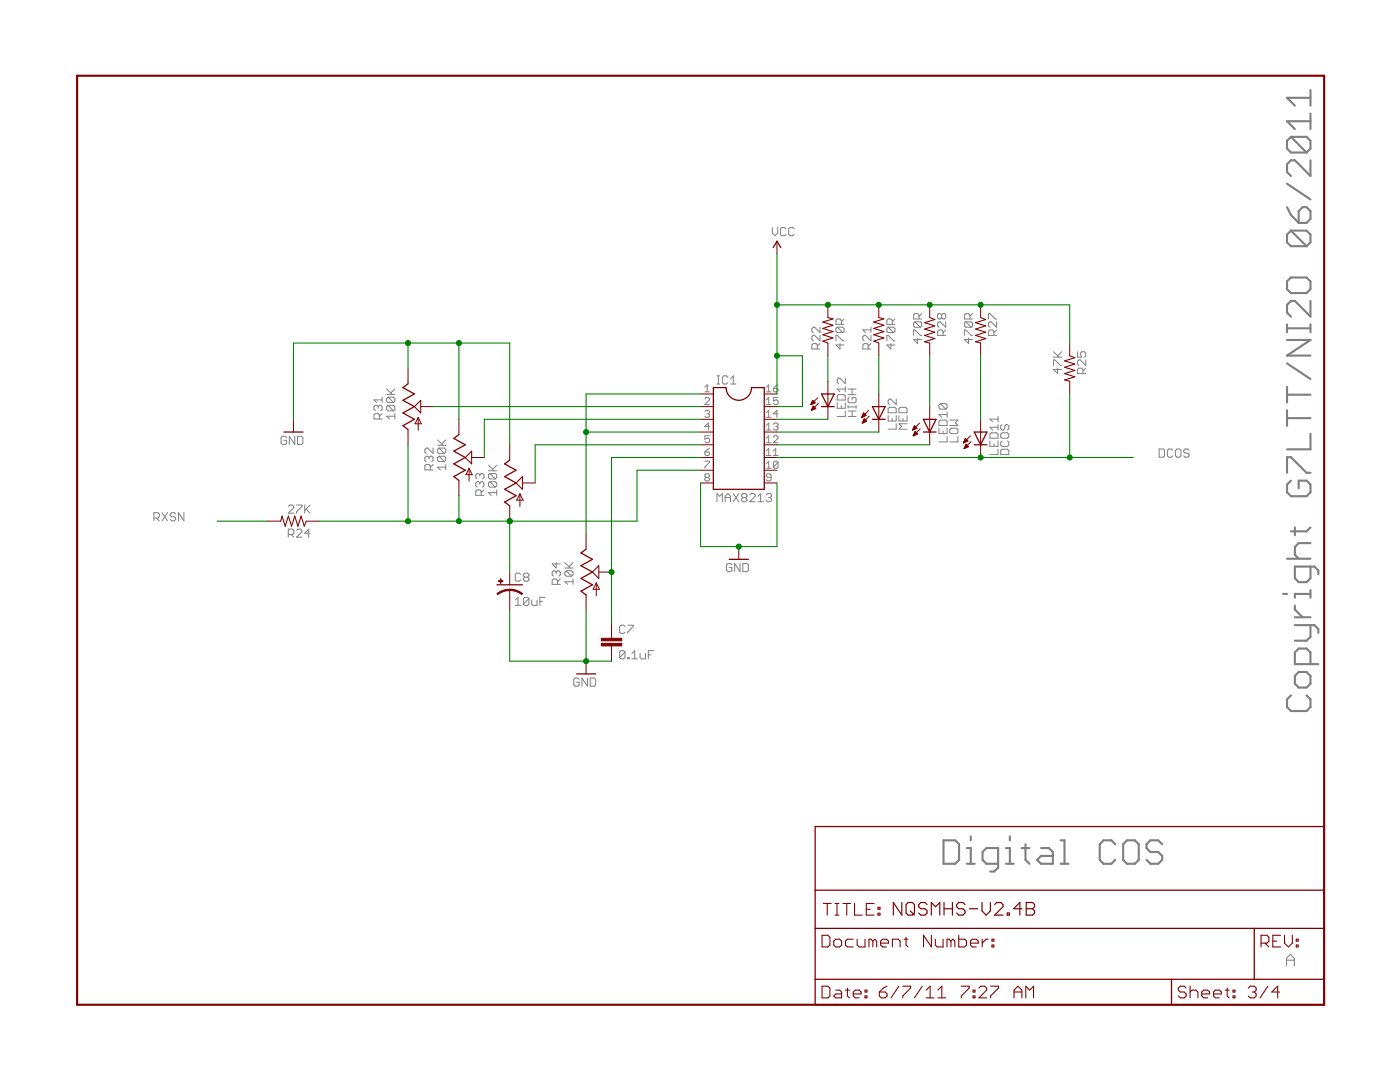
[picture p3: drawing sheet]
<svg xmlns="http://www.w3.org/2000/svg" width="279mm" height="216mm" viewBox="0 0 279 216" stroke-linecap="round" stroke-linejoin="round" font-family="sans-serif">
<g fill="#808080" stroke="#808080" stroke-width=".2">
<path d="M143.1 98.5v1.6z"/>
<path d="M143.1 98.5l.5 .5z"/>
<path d="M143.6 99l.6-.5z"/>
<path d="M144.2 98.5v1.6z"/>
<path d="M144.7 99v1.1z"/>
<path d="M144.7 99l.6-.5z"/>
<path d="M145.3 98.5l.5 .5z"/>
<path d="M145.8 99v1.1z"/>
<path d="M144.7 99.3h1.1z"/>
<path d="M146.3 98.5l1.1 1.6z"/>
<path d="M147.4 98.5l-1.1 1.6z"/>
<path d="M148 98.8l.3-.3z"/>
<path d="M148.3 98.5h.5z"/>
<path d="M148.8 98.5l.3 .3z"/>
<path d="M149.1 98.8v.2z"/>
<path d="M149.1 99l-.3 .3z"/>
<path d="M148.8 99.3l.3 .3z"/>
<path d="M149.1 99.6v.2z"/>
<path d="M149.1 99.8l-.3 .3z"/>
<path d="M148.3 100.1h.5z"/>
<path d="M148 99.8l.3 .3z"/>
<path d="M148 99.6v.2z"/>
<path d="M148.3 99.3l-.3 .3z"/>
<path d="M148 99l.3 .3z"/>
<path d="M148 98.8v.2z"/>
<path d="M148.3 99.3h.5z"/>
<path d="M149.6 100.1h1.1z"/>
<path d="M150.7 99l-1.1 1.1z"/>
<path d="M150.7 98.8v.2z"/>
<path d="M150.5 98.5l.2 .3z"/>
<path d="M149.9 98.5h.6z"/>
<path d="M149.9 98.5l-.3 .3z"/>
<path d="M151.3 99l.5-.5z"/>
<path d="M151.8 98.5v1.6z"/>
<path d="M151.3 100.1h1.1z"/>
<path d="M153.2 98.5l-.3 .3z"/>
<path d="M153.2 98.5h.5z"/>
<path d="M153.7 98.5l.3 .3z"/>
<path d="M154 98.8v.2z"/>
<path d="M154 99l-.3 .3z"/>
<path d="M153.4 99.3h.3z"/>
<path d="M153.7 99.3l.3 .3z"/>
<path d="M154 99.6v.2z"/>
<path d="M154 99.8l-.3 .3z"/>
<path d="M153.2 100.1h.5z"/>
<path d="M152.9 99.8l.3 .3z"/>
<path d="M177 68.8h1.6z"/>
<path d="M177 68.8l.8 .8z"/>
<path d="M177.8 68.6v1z"/>
<path d="M177 66.9v1.1z"/>
<path d="M177 66.9h.2z"/>
<path d="M177.2 66.9l1.1 1.1z"/>
<path d="M178.3 68h.3z"/>
<path d="M177.2 66.4h1.1z"/>
<path d="M177 66.1l.2 .3z"/>
<path d="M177 65.6v.5z"/>
<path d="M177.2 65.3l-.2 .3z"/>
<path d="M177.2 65.3h1.1z"/>
<path d="M178.3 65.3l.3 .3z"/>
<path d="M178.6 65.6v.5z"/>
<path d="M178.6 66.1l-.3 .3z"/>
<path d="M177.2 65.3l1.1 1.1z"/>
<path d="M177 64.7h1.6z"/>
<path d="M177 63.9v.8z"/>
<path d="M177.2 63.6l-.2 .3z"/>
<path d="M177.2 63.6h.6z"/>
<path d="M177.8 63.6l.3 .3z"/>
<path d="M178.1 63.9v.8z"/>
<path d="M178.1 64.2l.5-.6z"/>
<path d="M166.8 68.8h1.6z"/>
<path d="M166.8 68.8l.8 .8z"/>
<path d="M167.6 68.6v1z"/>
<path d="M166.8 66.9v1.1z"/>
<path d="M166.8 66.9h.3z"/>
<path d="M167.1 66.9l1.1 1.1z"/>
<path d="M168.2 68h.2z"/>
<path d="M167.1 66.4h1.1z"/>
<path d="M166.8 66.1l.3 .3z"/>
<path d="M166.8 65.6v.5z"/>
<path d="M167.1 65.3l-.3 .3z"/>
<path d="M167.1 65.3h1.1z"/>
<path d="M168.2 65.3l.2 .3z"/>
<path d="M168.4 65.6v.5z"/>
<path d="M168.2 66.4l.2-.3z"/>
<path d="M167.1 65.3l1.1 1.1z"/>
<path d="M166.8 64.7h1.6z"/>
<path d="M166.8 63.9v.8z"/>
<path d="M167.1 63.6l-.3 .3z"/>
<path d="M167.1 63.6h.5z"/>
<path d="M167.6 63.6l.3 .3z"/>
<path d="M167.9 63.9v.8z"/>
<path d="M167.9 64.2l.5-.6z"/>
<path d="M57.5 102.4h1.1z"/>
<path d="M57.5 102.4l1.1-1.1z"/>
<path d="M58.6 101v.3z"/>
<path d="M58.4 100.8l.2 .2z"/>
<path d="M57.8 100.8h.6z"/>
<path d="M57.5 101l.3-.2z"/>
<path d="M59.2 100.8h1.1z"/>
<path d="M60.3 100.8v.2z"/>
<path d="M60.3 101l-1.1 1.1z"/>
<path d="M59.2 102.1v.3z"/>
<path d="M60.8 100.8v1.6z"/>
<path d="M60.8 101.9l1.1-1.1z"/>
<path d="M61.1 101.6l.8 .8z"/>
<path d="M210.2 73.7h1.7z"/>
<path d="M210.2 73.7l.9 .8z"/>
<path d="M211.1 73.5v1z"/>
<path d="M210.2 71.8v1.1z"/>
<path d="M210.2 71.8h.3z"/>
<path d="M210.5 71.8l1.1 1.1z"/>
<path d="M211.6 72.9h.3z"/>
<path d="M210.2 71.3h1.7z"/>
<path d="M210.2 70.2l1.1 1.1z"/>
<path d="M211.9 70.2l-.8 .8z"/>
<path d="M179.4 85.6h1.6z"/>
<path d="M179.9 85.1l-.5 .5z"/>
<path d="M179.4 84.6l.5 .5z"/>
<path d="M179.4 84.6h1.6z"/>
<path d="M179.4 82.9v1.1z"/>
<path d="M179.4 84h1.6z"/>
<path d="M181 82.9v1.1z"/>
<path d="M180.2 83.5v.5z"/>
<path d="M179.4 82.4h1.6z"/>
<path d="M181 81.6v.8z"/>
<path d="M180.8 81.3l.2 .3z"/>
<path d="M179.7 81.3h1.1z"/>
<path d="M179.7 81.3l-.3 .3z"/>
<path d="M179.4 81.6v.8z"/>
<path d="M189.5 88.2h1.7z"/>
<path d="M191.2 87.1v1.1z"/>
<path d="M189.5 85.7v.6z"/>
<path d="M189.5 86.3l.3 .2z"/>
<path d="M189.8 86.5h1.1z"/>
<path d="M190.9 86.5l.3-.2z"/>
<path d="M191.2 85.7v.6z"/>
<path d="M190.9 85.4l.3 .3z"/>
<path d="M189.8 85.4h1.1z"/>
<path d="M189.8 85.4l-.3 .3z"/>
<path d="M189.5 84.9h1.7z"/>
<path d="M190.6 84.4l.6 .5z"/>
<path d="M191.2 83.8l-.6 .6z"/>
<path d="M189.5 83.8h1.7z"/>
<path d="M199.7 90.7h1.6z"/>
<path d="M201.3 89.9v.8z"/>
<path d="M201.1 89.6l.2 .3z"/>
<path d="M200 89.6h1.1z"/>
<path d="M199.7 89.9l.3-.3z"/>
<path d="M199.7 89.9v.8z"/>
<path d="M200 88l-.3 .3z"/>
<path d="M199.7 88.3v.5z"/>
<path d="M199.7 88.8l.3 .3z"/>
<path d="M200 89.1h1.1z"/>
<path d="M201.1 89.1l.2-.3z"/>
<path d="M201.3 88.3v.5z"/>
<path d="M201.1 88l.2 .3z"/>
<path d="M199.7 86.6v.6z"/>
<path d="M199.7 87.2l.3 .2z"/>
<path d="M200 87.4h1.1z"/>
<path d="M201.1 87.4l.2-.2z"/>
<path d="M201.3 86.6v.6z"/>
<path d="M201.1 86.4l.2 .2z"/>
<path d="M200 86.4h1.1z"/>
<path d="M200 86.4l-.3 .2z"/>
<path d="M199.7 85l.3-.3z"/>
<path d="M199.7 85v.5z"/>
<path d="M199.7 85.5l.3 .3z"/>
<path d="M200 85.8h.3z"/>
<path d="M200.3 85.8l.2-.3z"/>
<path d="M200.5 85v.5z"/>
<path d="M200.5 85l.3-.3z"/>
<path d="M200.8 84.7h.3z"/>
<path d="M201.1 84.7l.2 .3z"/>
<path d="M201.3 85v.5z"/>
<path d="M201.1 85.8l.2-.3z"/>
<path d="M169.2 83.1h1.7z"/>
<path d="M170.1 82v1.1z"/>
<path d="M169.2 82h1.7z"/>
<path d="M170.9 80.9v.6z"/>
<path d="M169.2 81.2h1.7z"/>
<path d="M169.2 80.9v.6z"/>
<path d="M169.5 79.3l-.3 .3z"/>
<path d="M169.2 79.6v.5z"/>
<path d="M169.2 80.1l.3 .3z"/>
<path d="M169.5 80.4h1.1z"/>
<path d="M170.9 80.1l-.3 .3z"/>
<path d="M170.9 79.6v.5z"/>
<path d="M170.6 79.3l.3 .3z"/>
<path d="M170.1 79.3h.5z"/>
<path d="M170.1 79.3v.5z"/>
<path d="M169.2 78.7h1.7z"/>
<path d="M170.1 77.6v1.1z"/>
<path d="M169.2 77.6h1.7z"/>
<path d="M123.7 130.1v1.1z"/>
<path d="M123.7 130.1l.2-.3z"/>
<path d="M123.9 129.8h.6z"/>
<path d="M124.5 129.8l.2 .3z"/>
<path d="M124.7 130.1v1.1z"/>
<path d="M124.5 131.5l.2-.3z"/>
<path d="M123.9 131.5h.6z"/>
<path d="M123.7 131.2l.2 .3z"/>
<path d="M123.7 131.2l1-1.1z"/>
<path d="M125.3 131.2v.3z"/>
<path d="M125.3 131.2h.3z"/>
<path d="M125.6 131.2v.3z"/>
<path d="M125.3 131.5h.3z"/>
<path d="M126.1 130.4l.6-.6z"/>
<path d="M126.7 129.8v1.7z"/>
<path d="M126.1 131.5h1.1z"/>
<path d="M127.7 130.4v.8z"/>
<path d="M127.7 131.2l.3 .3z"/>
<path d="M128 131.5h.8z"/>
<path d="M128.8 130.4v1.1z"/>
<path d="M129.4 129.8v1.7z"/>
<path d="M129.4 129.8h1.1z"/>
<path d="M129.4 130.7h.5z"/>
<path d="M102.8 119.7l.6-.5z"/>
<path d="M103.4 119.2v1.6z"/>
<path d="M102.8 120.8h1.1z"/>
<path d="M104.5 119.4v1.1z"/>
<path d="M104.5 119.4l.2-.2z"/>
<path d="M104.7 119.2h.6z"/>
<path d="M105.3 119.2l.3 .2z"/>
<path d="M105.6 119.4v1.1z"/>
<path d="M105.3 120.8l.3-.3z"/>
<path d="M104.7 120.8h.6z"/>
<path d="M104.5 120.5l.2 .3z"/>
<path d="M104.5 120.5l1.1-1.1z"/>
<path d="M106.1 119.7v.8z"/>
<path d="M106.1 120.5l.3 .3z"/>
<path d="M106.4 120.8h.8z"/>
<path d="M107.2 119.7v1.1z"/>
<path d="M107.7 119.2v1.6z"/>
<path d="M107.7 119.2h1.1z"/>
<path d="M107.7 120h.6z"/>
<path d="M145.8 112.5l.3 .2z"/>
<path d="M145.3 112.5h.5z"/>
<path d="M145 112.7l.3-.2z"/>
<path d="M145 112.7v1.1z"/>
<path d="M145 113.8l.3 .3z"/>
<path d="M145.3 114.1h.5z"/>
<path d="M145.8 114.1l.3-.3z"/>
<path d="M146.1 113.3v.5z"/>
<path d="M145.5 113.3h.6z"/>
<path d="M146.6 112.5v1.6z"/>
<path d="M146.6 112.5l1.1 1.6z"/>
<path d="M147.7 112.5v1.6z"/>
<path d="M148.2 112.5v1.6z"/>
<path d="M148.2 114.1h.9z"/>
<path d="M149.1 114.1l.2-.3z"/>
<path d="M149.3 112.7v1.1z"/>
<path d="M149.1 112.5l.2 .2z"/>
<path d="M148.2 112.5h.9z"/>
<path d="M154.1 45.4v1.1z"/>
<path d="M154.1 46.5l.6 .5z"/>
<path d="M154.7 47l.5-.5z"/>
<path d="M155.2 45.4v1.1z"/>
<path d="M156.6 45.4l.2 .3z"/>
<path d="M156 45.4h.6z"/>
<path d="M156 45.4l-.2 .3z"/>
<path d="M155.8 45.7v1.1z"/>
<path d="M155.8 46.8l.2 .2z"/>
<path d="M156 47h.6z"/>
<path d="M156.6 47l.2-.2z"/>
<path d="M158.2 45.4l.3 .3z"/>
<path d="M157.7 45.4h.5z"/>
<path d="M157.7 45.4l-.3 .3z"/>
<path d="M157.4 45.7v1.1z"/>
<path d="M157.4 46.8l.3 .2z"/>
<path d="M157.7 47h.5z"/>
<path d="M158.2 47l.3-.2z"/>
<path d="M56.9 87.1l.3 .2z"/>
<path d="M56.4 87.1h.5z"/>
<path d="M56.4 87.1l-.3 .2z"/>
<path d="M56.1 87.3v1.1z"/>
<path d="M56.1 88.4l.3 .3z"/>
<path d="M56.4 88.7h.5z"/>
<path d="M57.2 88.4l-.3 .3z"/>
<path d="M57.2 87.9v.5z"/>
<path d="M56.6 87.9h.6z"/>
<path d="M57.7 87.1v1.6z"/>
<path d="M57.7 87.1l1.1 1.6z"/>
<path d="M58.8 87.1v1.6z"/>
<path d="M59.4 87.1v1.6z"/>
<path d="M59.4 88.7h.8z"/>
<path d="M60.2 88.7l.3-.3z"/>
<path d="M60.5 87.3v1.1z"/>
<path d="M60.2 87.1l.3 .2z"/>
<path d="M59.4 87.1h.8z"/>
<path d="M192.5 67.8h1.6z"/>
<path d="M192.5 67.8l.8 .8z"/>
<path d="M193.3 67.5v1.1z"/>
<path d="M192.5 65.8v1.1z"/>
<path d="M192.5 65.8h.2z"/>
<path d="M192.7 65.8l1.1 1.1z"/>
<path d="M193.8 66.9h.3z"/>
<path d="M192.7 65.3h1.1z"/>
<path d="M192.5 65l.2 .3z"/>
<path d="M192.5 64.5v.5z"/>
<path d="M192.5 64.5l.2-.3z"/>
<path d="M192.7 64.2h1.1z"/>
<path d="M193.8 64.2l.3 .3z"/>
<path d="M194.1 64.5v.5z"/>
<path d="M194.1 65l-.3 .3z"/>
<path d="M192.7 64.2l1.1 1.1z"/>
<path d="M192.5 63.6h1.6z"/>
<path d="M192.5 62.8v.8z"/>
<path d="M192.5 62.8l.2-.2z"/>
<path d="M192.7 62.6h.6z"/>
<path d="M193.3 62.6l.3 .2z"/>
<path d="M193.6 62.8v.8z"/>
<path d="M194.1 62.6l-.5 .5z"/>
<path d="M182.3 67.8h1.6z"/>
<path d="M182.3 67.8l.8 .8z"/>
<path d="M183.1 67.5v1.1z"/>
<path d="M182.3 65.8v1.1z"/>
<path d="M182.3 65.8h.3z"/>
<path d="M182.6 65.8l1.1 1.1z"/>
<path d="M183.7 66.9h.2z"/>
<path d="M182.6 65.3h1.1z"/>
<path d="M182.3 65l.3 .3z"/>
<path d="M182.3 64.5v.5z"/>
<path d="M182.3 64.5l.3-.3z"/>
<path d="M182.6 64.2h1.1z"/>
<path d="M183.7 64.2l.2 .3z"/>
<path d="M183.9 64.5v.5z"/>
<path d="M183.9 65l-.2 .3z"/>
<path d="M182.6 64.2l1.1 1.1z"/>
<path d="M182.3 63.6h1.6z"/>
<path d="M182.3 62.8v.8z"/>
<path d="M182.6 62.6l-.3 .2z"/>
<path d="M182.6 62.6h.5z"/>
<path d="M183.1 62.6l.3 .2z"/>
<path d="M183.4 62.8v.8z"/>
<path d="M183.9 62.6l-.5 .5z"/>
<path d="M77.2 83.1l.5 .5z"/>
<path d="M77.2 83.1h1.6z"/>
<path d="M78.8 82.5v1.1z"/>
<path d="M77.4 82h1.1z"/>
<path d="M77.2 81.7l.2 .3z"/>
<path d="M77.2 81.2v.5z"/>
<path d="M77.2 81.2l.2-.3z"/>
<path d="M77.4 80.9h1.1z"/>
<path d="M78.5 80.9l.3 .3z"/>
<path d="M78.8 81.2v.5z"/>
<path d="M78.8 81.7l-.3 .3z"/>
<path d="M77.4 80.9l1.1 1.1z"/>
<path d="M77.4 80.3h1.1z"/>
<path d="M77.2 80.1l.2 .2z"/>
<path d="M77.2 79.5v.6z"/>
<path d="M77.2 79.5l.2-.3z"/>
<path d="M77.4 79.2h1.1z"/>
<path d="M78.5 79.2l.3 .3z"/>
<path d="M78.8 79.5v.6z"/>
<path d="M78.8 80.1l-.3 .2z"/>
<path d="M77.4 79.2l1.1 1.1z"/>
<path d="M77.2 78.7h1.6z"/>
<path d="M77.2 77.6l1.1 1.1z"/>
<path d="M78 78.4l.8-.8z"/>
<path d="M112.7 116.1l.6 .5z"/>
<path d="M112.7 116.1h1.7z"/>
<path d="M114.4 115.5v1.1z"/>
<path d="M113 115h1.1z"/>
<path d="M112.7 114.7l.3 .3z"/>
<path d="M112.7 114.2v.5z"/>
<path d="M112.7 114.2l.3-.3z"/>
<path d="M113 113.9h1.1z"/>
<path d="M114.1 113.9l.3 .3z"/>
<path d="M114.4 114.2v.5z"/>
<path d="M114.4 114.7l-.3 .3z"/>
<path d="M113 113.9l1.1 1.1z"/>
<path d="M112.7 113.3h1.7z"/>
<path d="M112.7 112.3l1.1 1z"/>
<path d="M113.5 113.1l.9-.8z"/>
<path d="M97.5 98.3l.5 .5z"/>
<path d="M97.5 98.3h1.6z"/>
<path d="M99.1 97.7v1.1z"/>
<path d="M97.8 97.2h1z"/>
<path d="M97.5 96.9l.3 .3z"/>
<path d="M97.5 96.4v.5z"/>
<path d="M97.5 96.4l.3-.3z"/>
<path d="M97.8 96.1h1z"/>
<path d="M98.8 96.1l.3 .3z"/>
<path d="M99.1 96.4v.5z"/>
<path d="M98.8 97.2l.3-.3z"/>
<path d="M97.8 96.1l1 1.1z"/>
<path d="M97.8 95.6h1z"/>
<path d="M97.5 95.3l.3 .3z"/>
<path d="M97.5 94.8v.5z"/>
<path d="M97.5 94.8l.3-.3z"/>
<path d="M97.8 94.5h1z"/>
<path d="M98.8 94.5l.3 .3z"/>
<path d="M99.1 94.8v.5z"/>
<path d="M99.1 95.3l-.3 .3z"/>
<path d="M97.8 94.5l1 1.1z"/>
<path d="M97.5 93.9h1.6z"/>
<path d="M97.5 92.8l1.1 1.1z"/>
<path d="M98.3 93.7l.8-.9z"/>
<path d="M87.3 93.2l.6 .6z"/>
<path d="M87.3 93.2h1.7z"/>
<path d="M89 92.7v1.1z"/>
<path d="M87.6 92.1h1.1z"/>
<path d="M87.3 91.9l.3 .2z"/>
<path d="M87.3 91.3v.6z"/>
<path d="M87.3 91.3l.3-.3z"/>
<path d="M87.6 91h1.1z"/>
<path d="M88.7 91l.3 .3z"/>
<path d="M89 91.3v.6z"/>
<path d="M88.7 92.1l.3-.2z"/>
<path d="M87.6 91l1.1 1.1z"/>
<path d="M87.6 90.5h1.1z"/>
<path d="M87.3 90.2l.3 .3z"/>
<path d="M87.3 89.7v.5z"/>
<path d="M87.6 89.4l-.3 .3z"/>
<path d="M87.6 89.4h1.1z"/>
<path d="M88.7 89.4l.3 .3z"/>
<path d="M89 89.7v.5z"/>
<path d="M89 90.2l-.3 .3z"/>
<path d="M87.6 89.4l1.1 1.1z"/>
<path d="M87.3 88.9h1.7z"/>
<path d="M87.3 87.8l1.1 1.1z"/>
<path d="M88.2 88.6l.8-.8z"/>
<path d="M115.3 135.3l.3 .3z"/>
<path d="M114.8 135.3h.5z"/>
<path d="M114.8 135.3l-.3 .3z"/>
<path d="M114.5 135.6v1z"/>
<path d="M114.5 136.6l.3 .3z"/>
<path d="M114.8 136.9h.5z"/>
<path d="M115.3 136.9l.3-.3z"/>
<path d="M115.6 136.1v.5z"/>
<path d="M115.1 136.1h.5z"/>
<path d="M116.1 135.3v1.6z"/>
<path d="M116.1 135.3l1.1 1.6z"/>
<path d="M117.2 135.3v1.6z"/>
<path d="M117.8 135.3v1.6z"/>
<path d="M117.8 136.9h.8z"/>
<path d="M118.6 136.9l.3-.3z"/>
<path d="M118.9 135.6v1z"/>
<path d="M118.6 135.3l.3 .3z"/>
<path d="M117.8 135.3h.8z"/>
<path d="M141.1 76.8l-.4 .5z"/>
<path d="M141.1 76.8v1.4z"/>
<path d="M140.7 78.2h.9z"/>
<path d="M140.7 80.7h.9z"/>
<path d="M140.7 80.7l.9-.9z"/>
<path d="M141.6 79.6v.2z"/>
<path d="M141.4 79.3l.2 .3z"/>
<path d="M140.9 79.3h.5z"/>
<path d="M140.9 79.3l-.2 .3z"/>
<path d="M140.7 82.1l.2-.2z"/>
<path d="M140.9 81.9h.5z"/>
<path d="M141.4 81.9l.2 .2z"/>
<path d="M141.6 82.1v.2z"/>
<path d="M141.6 82.3l-.2 .3z"/>
<path d="M141.1 82.6h.3z"/>
<path d="M141.4 82.6l.2 .2z"/>
<path d="M141.6 82.8v.2z"/>
<path d="M141.6 83l-.2 .3z"/>
<path d="M140.9 83.3h.5z"/>
<path d="M140.7 83l.2 .3z"/>
<path d="M141.4 84.4v1.4z"/>
<path d="M141.4 84.4l-.7 .7z"/>
<path d="M140.7 85.1h.9z"/>
<path d="M143.1 76.6h.5z"/>
<path d="M143.4 75v1.6z"/>
<path d="M143.1 75h.5z"/>
<path d="M145 75l.3 .3z"/>
<path d="M144.4 75h.6z"/>
<path d="M144.4 75l-.2 .3z"/>
<path d="M144.2 75.3v1z"/>
<path d="M144.2 76.3l.2 .3z"/>
<path d="M144.4 76.6h.6z"/>
<path d="M145 76.6l.3-.3z"/>
<path d="M146.3 75l-.5 .5z"/>
<path d="M146.3 75v1.6z"/>
<path d="M145.8 76.6h1.1z"/>
<path d="M140.7 87h.9z"/>
<path d="M140.7 87v.6z"/>
<path d="M140.7 87.6l.4-.2z"/>
<path d="M141.1 87.4h.3z"/>
<path d="M141.4 87.4l.2 .2z"/>
<path d="M141.6 87.6v.5z"/>
<path d="M141.6 88.1l-.2 .2z"/>
<path d="M140.9 88.3h.5z"/>
<path d="M140.7 88.1l.2 .2z"/>
<path d="M141.1 89.7l.5-.2z"/>
<path d="M141.1 89.7l-.4 .5z"/>
<path d="M140.7 90.2v.5z"/>
<path d="M140.7 90.7l.2 .2z"/>
<path d="M140.9 90.9h.5z"/>
<path d="M141.4 90.9l.2-.2z"/>
<path d="M141.6 90.4v.3z"/>
<path d="M141.4 90.2l.2 .2z"/>
<path d="M140.7 90.2h.7z"/>
<path d="M140.7 92h.9z"/>
<path d="M141.6 92v.3z"/>
<path d="M141.6 92.3l-.9 .9z"/>
<path d="M140.7 93.2v.2z"/>
<path d="M140.7 94.8l.2-.3z"/>
<path d="M140.9 94.5h.5z"/>
<path d="M141.4 94.5l.2 .3z"/>
<path d="M141.6 94.8v.2z"/>
<path d="M141.6 95l-.2 .2z"/>
<path d="M141.4 95.2l.2 .3z"/>
<path d="M141.6 95.5v.2z"/>
<path d="M141.6 95.7l-.2 .3z"/>
<path d="M140.9 96h.5z"/>
<path d="M140.7 95.7l.2 .3z"/>
<path d="M140.7 95.5v.2z"/>
<path d="M140.7 95.5l.2-.3z"/>
<path d="M140.7 95l.2 .2z"/>
<path d="M140.7 94.8v.2z"/>
<path d="M140.9 95.2h.5z"/>
<path d="M152.9 95.7l.3 .3z"/>
<path d="M153.2 96h.4z"/>
<path d="M153.9 95.7l-.3 .3z"/>
<path d="M153.9 94.8v.9z"/>
<path d="M153.6 94.5l.3 .3z"/>
<path d="M153.2 94.5h.4z"/>
<path d="M153.2 94.5l-.3 .3z"/>
<path d="M152.9 94.8v.2z"/>
<path d="M152.9 95l.3 .2z"/>
<path d="M153.2 95.2h.7z"/>
<path d="M152.9 92.5l.5-.5z"/>
<path d="M153.4 92v1.4z"/>
<path d="M152.9 93.4h1z"/>
<path d="M154.3 92.3v.9z"/>
<path d="M154.3 92.3l.3-.3z"/>
<path d="M154.6 92h.4z"/>
<path d="M155 92l.3 .3z"/>
<path d="M155.3 92.3v.9z"/>
<path d="M155.3 93.2l-.3 .2z"/>
<path d="M154.6 93.4h.4z"/>
<path d="M154.3 93.2l.3 .2z"/>
<path d="M154.3 93.2l1-.9z"/>
<path d="M152.9 90l.5-.5z"/>
<path d="M153.4 89.5v1.4z"/>
<path d="M152.9 90.9h1z"/>
<path d="M154.3 90l.5-.5z"/>
<path d="M154.8 89.5v1.4z"/>
<path d="M154.3 90.9h1z"/>
<path d="M152.9 87.4l.5-.4z"/>
<path d="M153.4 87v1.3z"/>
<path d="M152.9 88.3h1z"/>
<path d="M154.3 88.3h1z"/>
<path d="M155.3 87.4l-1 .9z"/>
<path d="M155.3 87.2v.2z"/>
<path d="M155 87l.3 .2z"/>
<path d="M154.6 87h.4z"/>
<path d="M154.6 87l-.3 .2z"/>
<path d="M152.9 84.9l.5-.5z"/>
<path d="M153.4 84.4v1.4z"/>
<path d="M152.9 85.8h1z"/>
<path d="M154.3 84.6l.3-.2z"/>
<path d="M154.6 84.4h.4z"/>
<path d="M155 84.4l.3 .2z"/>
<path d="M155.3 84.6v.3z"/>
<path d="M155.3 84.9l-.3 .2z"/>
<path d="M154.8 85.1h.2z"/>
<path d="M155 85.1l.3 .2z"/>
<path d="M155.3 85.3v.3z"/>
<path d="M155.3 85.6l-.3 .2z"/>
<path d="M154.6 85.8h.4z"/>
<path d="M154.3 85.6l.3 .2z"/>
<path d="M152.9 82.3l.5-.4z"/>
<path d="M153.4 81.9v1.4z"/>
<path d="M152.9 83.3h1z"/>
<path d="M155 81.9v1.4z"/>
<path d="M154.3 82.6l.7-.7z"/>
<path d="M154.3 82.6h1z"/>
<path d="M152.9 79.8l.5-.5z"/>
<path d="M153.4 79.3v1.4z"/>
<path d="M152.9 80.7h1z"/>
<path d="M154.3 79.3h1z"/>
<path d="M154.3 79.3v.7z"/>
<path d="M154.3 80l.5-.2z"/>
<path d="M154.8 79.8h.2z"/>
<path d="M155 79.8l.3 .2z"/>
<path d="M155.3 80v.5z"/>
<path d="M155.3 80.5l-.3 .2z"/>
<path d="M154.6 80.7h.4z"/>
<path d="M154.3 80.5l.3 .2z"/>
<path d="M152.9 77.3l.5-.5z"/>
<path d="M153.4 76.8v1.4z"/>
<path d="M152.9 78.2h1z"/>
<path d="M154.8 77l.5-.2z"/>
<path d="M154.8 77l-.5 .5z"/>
<path d="M154.3 77.5v.5z"/>
<path d="M154.3 78l.3 .2z"/>
<path d="M154.6 78.2h.4z"/>
<path d="M155.3 78l-.3 .2z"/>
<path d="M155.3 77.7v.3z"/>
<path d="M155 77.5l.3 .2z"/>
<path d="M154.3 77.5h.7z"/>
<path d="M172.2 69.6h1.6z"/>
<path d="M172.2 68.8v.8z"/>
<path d="M172.2 68.8l.3-.2z"/>
<path d="M172.5 68.6h.5z"/>
<path d="M173 68.6l.3 .2z"/>
<path d="M173.3 68.8v.8z"/>
<path d="M173.3 69.1l.5-.5z"/>
<path d="M173.8 66.9v1.1z"/>
<path d="M172.7 66.9l1.1 1.1z"/>
<path d="M172.5 66.9h.2z"/>
<path d="M172.2 67.2l.3-.3z"/>
<path d="M172.2 67.2v.5z"/>
<path d="M172.2 67.7l.3 .3z"/>
<path d="M172.2 65.8l.5 .6z"/>
<path d="M172.2 65.8h1.6z"/>
<path d="M173.8 65.3v1.1z"/>
<path d="M162 69.6h1.7z"/>
<path d="M162 68.8v.8z"/>
<path d="M162.3 68.6l-.3 .2z"/>
<path d="M162.3 68.6h.5z"/>
<path d="M162.8 68.6l.3 .2z"/>
<path d="M163.1 68.8v.8z"/>
<path d="M163.1 69.1l.6-.5z"/>
<path d="M163.7 66.9v1.1z"/>
<path d="M162.6 66.9l1.1 1.1z"/>
<path d="M162.3 66.9h.3z"/>
<path d="M162.3 66.9l-.3 .3z"/>
<path d="M162 67.2v.5z"/>
<path d="M162 67.7l.3 .3z"/>
<path d="M163.7 65.3v1.1z"/>
<path d="M162.6 65.3l1.1 1.1z"/>
<path d="M162.3 65.3h.3z"/>
<path d="M162.3 65.3l-.3 .3z"/>
<path d="M162 65.6v.5z"/>
<path d="M162 66.1l.3 .3z"/>
<path d="M57.5 105.6v1.6z"/>
<path d="M57.5 105.6h.9z"/>
<path d="M58.4 105.6l.2 .2z"/>
<path d="M58.6 105.8v.6z"/>
<path d="M58.6 106.4l-.2 .3z"/>
<path d="M57.5 106.7h.9z"/>
<path d="M58.1 106.7l.5 .5z"/>
<path d="M59.2 107.2h1.1z"/>
<path d="M59.2 107.2l1.1-1.1z"/>
<path d="M60.3 105.8v.3z"/>
<path d="M60 105.6l.3 .2z"/>
<path d="M59.4 105.6h.6z"/>
<path d="M59.4 105.6l-.2 .2z"/>
<path d="M61.6 105.6v1.6z"/>
<path d="M61.6 105.6l-.8 .8z"/>
<path d="M60.8 106.4h1.1z"/>
<path d="M215 74.5h1.7z"/>
<path d="M215 73.7v.8z"/>
<path d="M215 73.7l.3-.2z"/>
<path d="M215.3 73.5h.6z"/>
<path d="M215.9 73.5l.2 .2z"/>
<path d="M216.1 73.7v.8z"/>
<path d="M216.1 74l.6-.5z"/>
<path d="M216.7 71.8v1.1z"/>
<path d="M215.6 71.8l1.1 1.1z"/>
<path d="M215.3 71.8h.3z"/>
<path d="M215.3 71.8l-.3 .3z"/>
<path d="M215 72.1v.5z"/>
<path d="M215 72.6l.3 .3z"/>
<path d="M215 70.2v1.1z"/>
<path d="M215 71.3h.9z"/>
<path d="M215.6 70.7l.3 .6z"/>
<path d="M215.6 70.5v.2z"/>
<path d="M215.6 70.5l.3-.3z"/>
<path d="M215.9 70.2h.5z"/>
<path d="M216.4 70.2l.3 .3z"/>
<path d="M216.7 70.5v.5z"/>
<path d="M216.4 71.3l.3-.3z"/>
<path d="M177.2 85.6h1.7z"/>
<path d="M178.9 84.6v1z"/>
<path d="M177.2 82.9v1.1z"/>
<path d="M177.2 84h1.7z"/>
<path d="M178.9 82.9v1.1z"/>
<path d="M178.1 83.5v.5z"/>
<path d="M177.2 82.4h1.7z"/>
<path d="M178.9 81.6v.8z"/>
<path d="M178.6 81.3l.3 .3z"/>
<path d="M177.5 81.3h1.1z"/>
<path d="M177.5 81.3l-.3 .3z"/>
<path d="M177.2 81.6v.8z"/>
<path d="M178.9 79.6v1.1z"/>
<path d="M177.8 79.6l1.1 1.1z"/>
<path d="M177.5 79.6h.3z"/>
<path d="M177.5 79.6l-.3 .3z"/>
<path d="M177.2 79.9v.6z"/>
<path d="M177.2 80.5l.3 .2z"/>
<path d="M187.4 88.2h1.6z"/>
<path d="M189 87.1v1.1z"/>
<path d="M187.4 85.4v1.1z"/>
<path d="M187.4 86.5h1.6z"/>
<path d="M189 85.4v1.1z"/>
<path d="M188.2 86v.5z"/>
<path d="M187.4 84.9h1.6z"/>
<path d="M189 84.1v.8z"/>
<path d="M188.8 83.8l.2 .3z"/>
<path d="M187.7 83.8h1.1z"/>
<path d="M187.7 83.8l-.3 .3z"/>
<path d="M187.4 84.1v.8z"/>
<path d="M187.4 82.7l.5 .6z"/>
<path d="M187.4 82.7h1.6z"/>
<path d="M189 82.2v1.1z"/>
<path d="M187.7 81.6h1.1z"/>
<path d="M187.4 81.4l.3 .2z"/>
<path d="M187.4 80.8v.6z"/>
<path d="M187.4 80.8l.3-.3z"/>
<path d="M187.7 80.5h1.1z"/>
<path d="M188.8 80.5l.2 .3z"/>
<path d="M189 80.8v.6z"/>
<path d="M189 81.4l-.2 .2z"/>
<path d="M187.7 80.5l1.1 1.1z"/>
<path d="M197.5 90.7h1.7z"/>
<path d="M199.2 89.6v1.1z"/>
<path d="M197.5 88v1.1z"/>
<path d="M197.5 89.1h1.7z"/>
<path d="M199.2 88v1.1z"/>
<path d="M198.4 88.5v.6z"/>
<path d="M197.5 87.4h1.7z"/>
<path d="M199.2 86.6v.8z"/>
<path d="M198.9 86.4l.3 .2z"/>
<path d="M197.8 86.4h1.1z"/>
<path d="M197.5 86.6l.3-.2z"/>
<path d="M197.5 86.6v.8z"/>
<path d="M197.5 85.3l.6 .5z"/>
<path d="M197.5 85.3h1.7z"/>
<path d="M199.2 84.7v1.1z"/>
<path d="M197.5 83.6l.6 .6z"/>
<path d="M197.5 83.6h1.7z"/>
<path d="M199.2 83.1v1.1z"/>
<path d="M167.1 83.1h1.6z"/>
<path d="M168.7 82v1.1z"/>
<path d="M167.1 80.4v1.1z"/>
<path d="M167.1 81.5h1.6z"/>
<path d="M168.7 80.4v1.1z"/>
<path d="M167.9 80.9v.6z"/>
<path d="M167.1 79.8h1.6z"/>
<path d="M168.7 79v.8z"/>
<path d="M168.4 78.7l.3 .3z"/>
<path d="M167.3 78.7h1.1z"/>
<path d="M167.3 78.7l-.2 .3z"/>
<path d="M167.1 79v.8z"/>
<path d="M167.1 77.6l.5 .6z"/>
<path d="M167.1 77.6h1.6z"/>
<path d="M168.7 77.1v1.1z"/>
<path d="M168.7 75.5v1.1z"/>
<path d="M167.6 75.5l1.1 1.1z"/>
<path d="M167.3 75.5h.3z"/>
<path d="M167.3 75.5l-.2 .2z"/>
<path d="M167.1 75.7v.6z"/>
<path d="M167.1 76.3l.2 .3z"/>
<path d="M124.5 124.8l.2 .2z"/>
<path d="M123.9 124.8h.6z"/>
<path d="M123.9 124.8l-.2 .2z"/>
<path d="M123.7 125v1.1z"/>
<path d="M123.7 126.1l.2 .3z"/>
<path d="M123.9 126.4h.6z"/>
<path d="M124.5 126.4l.2-.3z"/>
<path d="M125.3 124.8h1.1z"/>
<path d="M126.4 124.8v.2z"/>
<path d="M126.4 125l-1.1 1.1z"/>
<path d="M125.3 126.1v.3z"/>
<path d="M103.6 114.4l.3 .2z"/>
<path d="M103.1 114.4h.5z"/>
<path d="M102.8 114.6l.3-.2z"/>
<path d="M102.8 114.6v1.1z"/>
<path d="M102.8 115.7l.3 .3z"/>
<path d="M103.1 116h.5z"/>
<path d="M103.6 116l.3-.3z"/>
<path d="M104.5 114.6l.2-.2z"/>
<path d="M104.7 114.4h.6z"/>
<path d="M105.3 114.4l.3 .2z"/>
<path d="M105.6 114.6v.3z"/>
<path d="M105.6 114.9l-.3 .3z"/>
<path d="M105.3 115.2l.3 .2z"/>
<path d="M105.6 115.4v.3z"/>
<path d="M105.3 116l.3-.3z"/>
<path d="M104.7 116h.6z"/>
<path d="M104.5 115.7l.2 .3z"/>
<path d="M104.5 115.4v.3z"/>
<path d="M104.5 115.4l.2-.2z"/>
<path d="M104.5 114.9l.2 .3z"/>
<path d="M104.5 114.6v.3z"/>
<path d="M104.7 115.2h.6z"/>
<path d="M197.3 66.9h1.6z"/>
<path d="M197.3 66.1v.8z"/>
<path d="M197.3 66.1l.2-.3z"/>
<path d="M197.5 65.8h.6z"/>
<path d="M198.1 65.8l.2 .3z"/>
<path d="M198.3 66.1v.8z"/>
<path d="M198.3 66.4l.6-.6z"/>
<path d="M198.9 64.2v1.1z"/>
<path d="M197.8 64.2l1.1 1.1z"/>
<path d="M197.5 64.2h.3z"/>
<path d="M197.3 64.5l.2-.3z"/>
<path d="M197.3 64.5v.5z"/>
<path d="M197.3 65l.2 .3z"/>
<path d="M197.3 62.6v1z"/>
<path d="M197.3 62.6h.2z"/>
<path d="M197.5 62.6l1.1 1z"/>
<path d="M198.6 63.6h.3z"/>
<path d="M187.1 66.9h1.6z"/>
<path d="M187.1 66.1v.8z"/>
<path d="M187.4 65.8l-.3 .3z"/>
<path d="M187.4 65.8h.5z"/>
<path d="M187.9 65.8l.3 .3z"/>
<path d="M188.2 66.1v.8z"/>
<path d="M188.2 66.4l.5-.6z"/>
<path d="M188.7 64.2v1.1z"/>
<path d="M187.7 64.2l1 1.1z"/>
<path d="M187.4 64.2h.3z"/>
<path d="M187.1 64.5l.3-.3z"/>
<path d="M187.1 64.5v.5z"/>
<path d="M187.1 65l.3 .3z"/>
<path d="M187.1 63.4l.3 .2z"/>
<path d="M187.1 62.8v.6z"/>
<path d="M187.1 62.8l.3-.2z"/>
<path d="M187.4 62.6h.3z"/>
<path d="M187.7 62.6l.2 .2z"/>
<path d="M187.9 62.8l.3-.2z"/>
<path d="M188.2 62.6h.3z"/>
<path d="M188.5 62.6l.2 .2z"/>
<path d="M188.7 62.8v.6z"/>
<path d="M188.5 63.6l.2-.2z"/>
<path d="M188.2 63.6h.3z"/>
<path d="M187.9 63.4l.3 .2z"/>
<path d="M187.7 63.6l.2-.2z"/>
<path d="M187.4 63.6h.3z"/>
<path d="M187.9 62.8v.6z"/>
<path d="M74.6 83.6h1.7z"/>
<path d="M74.6 82.8v.8z"/>
<path d="M74.6 82.8l.3-.3z"/>
<path d="M74.9 82.5h.6z"/>
<path d="M75.5 82.5l.2 .3z"/>
<path d="M75.7 82.8v.8z"/>
<path d="M75.7 83.1l.6-.6z"/>
<path d="M74.6 81.7l.3 .3z"/>
<path d="M74.6 81.2v.5z"/>
<path d="M74.6 81.2l.3-.3z"/>
<path d="M74.9 80.9h.3z"/>
<path d="M75.2 80.9l.3 .3z"/>
<path d="M75.5 81.2v.2z"/>
<path d="M75.7 80.9l-.2 .3z"/>
<path d="M75.7 80.9h.3z"/>
<path d="M76 80.9l.3 .3z"/>
<path d="M76.3 81.2v.5z"/>
<path d="M76.3 81.7l-.3 .3z"/>
<path d="M74.6 79.8l.6 .5z"/>
<path d="M74.6 79.8h1.7z"/>
<path d="M76.3 79.2v1.1z"/>
<path d="M110.2 116.6h1.6z"/>
<path d="M110.2 115.8v.8z"/>
<path d="M110.2 115.8l.3-.3z"/>
<path d="M110.5 115.5h.5z"/>
<path d="M111 115.5l.3 .3z"/>
<path d="M111.3 115.8v.8z"/>
<path d="M111.3 116.1l.5-.6z"/>
<path d="M110.2 114.7l.3 .3z"/>
<path d="M110.2 114.2v.5z"/>
<path d="M110.5 113.9l-.3 .3z"/>
<path d="M110.5 113.9h.2z"/>
<path d="M110.7 113.9l.3 .3z"/>
<path d="M111 114.2v.2z"/>
<path d="M111 114.2l.3-.3z"/>
<path d="M111.3 113.9h.2z"/>
<path d="M111.5 113.9l.3 .3z"/>
<path d="M111.8 114.2v.5z"/>
<path d="M111.8 114.7l-.3 .3z"/>
<path d="M110.2 112.5h1.6z"/>
<path d="M110.2 112.5l.8 .8z"/>
<path d="M111 112.3v1z"/>
<path d="M95 98.8h1.6z"/>
<path d="M95 98v.8z"/>
<path d="M95.2 97.7l-.2 .3z"/>
<path d="M95.2 97.7h.6z"/>
<path d="M95.8 97.7l.2 .3z"/>
<path d="M96 98v.8z"/>
<path d="M96 98.3l.6-.6z"/>
<path d="M95 96.9l.2 .3z"/>
<path d="M95 96.4v.5z"/>
<path d="M95 96.4l.2-.3z"/>
<path d="M95.2 96.1h.3z"/>
<path d="M95.5 96.1l.3 .3z"/>
<path d="M95.8 96.4v.3z"/>
<path d="M95.8 96.4l.2-.3z"/>
<path d="M96 96.1h.3z"/>
<path d="M96.3 96.1l.3 .3z"/>
<path d="M96.6 96.4v.5z"/>
<path d="M96.3 97.2l.3-.3z"/>
<path d="M95 95.3l.2 .3z"/>
<path d="M95 94.8v.5z"/>
<path d="M95.2 94.5l-.2 .3z"/>
<path d="M95.2 94.5h.3z"/>
<path d="M95.5 94.5l.3 .3z"/>
<path d="M95.8 94.8v.2z"/>
<path d="M95.8 94.8l.2-.3z"/>
<path d="M96 94.5h.3z"/>
<path d="M96.3 94.5l.3 .3z"/>
<path d="M96.6 94.8v.5z"/>
<path d="M96.6 95.3l-.3 .3z"/>
<path d="M84.8 93.8h1.6z"/>
<path d="M84.8 92.9v.9z"/>
<path d="M84.8 92.9l.3-.2z"/>
<path d="M85.1 92.7h.5z"/>
<path d="M85.6 92.7l.3 .2z"/>
<path d="M85.9 92.9v.9z"/>
<path d="M85.9 93.2l.5-.5z"/>
<path d="M84.8 91.9l.3 .2z"/>
<path d="M84.8 91.3v.6z"/>
<path d="M84.8 91.3l.3-.3z"/>
<path d="M85.1 91h.2z"/>
<path d="M85.3 91l.3 .3z"/>
<path d="M85.6 91.3v.3z"/>
<path d="M85.9 91l-.3 .3z"/>
<path d="M85.9 91h.2z"/>
<path d="M86.1 91l.3 .3z"/>
<path d="M86.4 91.3v.6z"/>
<path d="M86.1 92.1l.3-.2z"/>
<path d="M86.4 89.4v1.1z"/>
<path d="M85.3 89.4l1.1 1.1z"/>
<path d="M85.1 89.4h.2z"/>
<path d="M85.1 89.4l-.3 .3z"/>
<path d="M84.8 89.7v.5z"/>
<path d="M84.8 90.2l.3 .3z"/>
<path d="M30.7 102.3v1.6z"/>
<path d="M30.7 102.3h.8z"/>
<path d="M31.5 102.3l.3 .3z"/>
<path d="M31.8 102.6v.5z"/>
<path d="M31.8 103.1l-.3 .3z"/>
<path d="M30.7 103.4h.8z"/>
<path d="M31.2 103.4l.6 .5z"/>
<path d="M32.3 102.3l1.1 1.6z"/>
<path d="M33.4 102.3l-1.1 1.6z"/>
<path d="M34.8 102.3l.3 .3z"/>
<path d="M34.2 102.3h.6z"/>
<path d="M34.2 102.3l-.2 .3z"/>
<path d="M34 102.6v.2z"/>
<path d="M34 102.8l.2 .3z"/>
<path d="M34.2 103.1h.6z"/>
<path d="M34.8 103.1l.3 .3z"/>
<path d="M35.1 103.4v.3z"/>
<path d="M35.1 103.7l-.3 .2z"/>
<path d="M34.2 103.9h.6z"/>
<path d="M34 103.7l.2 .2z"/>
<path d="M35.6 102.3v1.6z"/>
<path d="M35.6 102.3l1.1 1.6z"/>
<path d="M36.7 102.3v1.6z"/>
<path d="M231.3 89.6v1.6z"/>
<path d="M231.3 91.2h.9z"/>
<path d="M232.4 91l-.2 .2z"/>
<path d="M232.4 89.9v1.1z"/>
<path d="M232.2 89.6l.2 .3z"/>
<path d="M231.3 89.6h.9z"/>
<path d="M233.8 89.6l.3 .3z"/>
<path d="M233.2 89.6h.6z"/>
<path d="M233.2 89.6l-.2 .3z"/>
<path d="M233 89.9v1.1z"/>
<path d="M233 91l.2 .2z"/>
<path d="M233.2 91.2h.6z"/>
<path d="M233.8 91.2l.3-.2z"/>
<path d="M234.9 89.6h.5z"/>
<path d="M234.9 89.6l-.3 .3z"/>
<path d="M234.6 89.9v1.1z"/>
<path d="M234.6 91l.3 .2z"/>
<path d="M234.9 91.2h.5z"/>
<path d="M235.4 91.2l.3-.2z"/>
<path d="M235.7 89.9v1.1z"/>
<path d="M235.4 89.6l.3 .3z"/>
<path d="M237.1 89.6l.2 .3z"/>
<path d="M236.5 89.6h.6z"/>
<path d="M236.5 89.6l-.3 .3z"/>
<path d="M236.2 89.9v.2z"/>
<path d="M236.2 90.1l.3 .3z"/>
<path d="M236.5 90.4h.6z"/>
<path d="M237.1 90.4l.2 .3z"/>
<path d="M237.3 90.7v.3z"/>
<path d="M237.3 91l-.2 .2z"/>
<path d="M236.5 91.2h.6z"/>
<path d="M236.2 91l.3 .2z"/>
</g>
<g fill="#808080" stroke="#808080" stroke-width=".21">
<path d="M256.7 191.2v1.6z"/>
<path d="M257.5 190.4l-.8 .8z"/>
<path d="M257.5 190.4l.8 .8z"/>
<path d="M258.3 191.2v1.6z"/>
<path d="M256.7 191.6h1.6z"/>
</g>
<g fill="#808080" stroke="#808080" stroke-width=".42">
<path d="M188.3 167.7v4.7z"/>
<path d="M188.3 172.4h2.3z"/>
<path d="M190.6 172.4l.8-.8z"/>
<path d="M191.4 168.5v3.1z"/>
<path d="M190.6 167.7l.8 .8z"/>
<path d="M188.3 167.7h2.3z"/>
<path d="M193 169.2h.7z"/>
<path d="M193.7 169.2v3.2z"/>
<path d="M193 172.4h1.5z"/>
<path d="M193.7 166.9v.8z"/>
<path d="M197.6 173.9h.8z"/>
<path d="M198.4 173.9l.8-.8z"/>
<path d="M199.2 169.2v3.9z"/>
<path d="M196.9 169.2h2.3z"/>
<path d="M196.1 170l.8-.8z"/>
<path d="M196.1 170v1.6z"/>
<path d="M196.1 171.6l.8 .8z"/>
<path d="M196.9 172.4h2.3z"/>
<path d="M200.8 169.2h.7z"/>
<path d="M201.5 169.2v3.2z"/>
<path d="M200.8 172.4h1.5z"/>
<path d="M201.5 166.9v.8z"/>
<path d="M204.7 168.5v3.1z"/>
<path d="M204.7 171.6l.7 .8z"/>
<path d="M203.9 169.2h1.5z"/>
<path d="M207.8 169.2h1.5z"/>
<path d="M209.3 169.2l.8 .8z"/>
<path d="M210.1 170v2.4z"/>
<path d="M207.8 172.4h2.3z"/>
<path d="M207 171.6l.8 .8z"/>
<path d="M207 171.6l.8-.8z"/>
<path d="M207.8 170.8h2.3z"/>
<path d="M211.7 167.7h.7z"/>
<path d="M212.4 167.7v4.7z"/>
<path d="M211.7 172.4h1.5z"/>
<path d="M221.8 167.7l.8 .8z"/>
<path d="M220.2 167.7h1.6z"/>
<path d="M220.2 167.7l-.7 .8z"/>
<path d="M219.5 168.5v3.1z"/>
<path d="M219.5 171.6l.7 .8z"/>
<path d="M220.2 172.4h1.6z"/>
<path d="M221.8 172.4l.8-.8z"/>
<path d="M224.9 167.7h1.6z"/>
<path d="M224.9 167.7l-.7 .8z"/>
<path d="M224.2 168.5v3.1z"/>
<path d="M224.2 171.6l.7 .8z"/>
<path d="M224.9 172.4h1.6z"/>
<path d="M226.5 172.4l.8-.8z"/>
<path d="M227.3 168.5v3.1z"/>
<path d="M226.5 167.7l.8 .8z"/>
<path d="M231.2 167.7l.7 .8z"/>
<path d="M229.6 167.7h1.6z"/>
<path d="M229.6 167.7l-.8 .8z"/>
<path d="M228.8 168.5v.7z"/>
<path d="M228.8 169.2l.8 .8z"/>
<path d="M229.6 170h1.6z"/>
<path d="M231.2 170l.7 .8z"/>
<path d="M231.9 170.8v.8z"/>
<path d="M231.9 171.6l-.7 .8z"/>
<path d="M229.6 172.4h1.6z"/>
<path d="M228.8 171.6l.8 .8z"/>
<path d="M256.9 139.5l.7-.7z"/>
<path d="M256.9 139.5v1.6z"/>
<path d="M256.9 141.1l.7 .8z"/>
<path d="M257.6 141.9h3.1z"/>
<path d="M260.7 141.9l.8-.8z"/>
<path d="M261.5 139.5v1.6z"/>
<path d="M260.7 138.8l.8 .7z"/>
<path d="M261.5 134.9v1.5z"/>
<path d="M260.7 134.1l.8 .8z"/>
<path d="M259.2 134.1h1.5z"/>
<path d="M259.2 134.1l-.8 .8z"/>
<path d="M258.4 134.9v1.5z"/>
<path d="M258.4 136.4l.8 .8z"/>
<path d="M259.2 137.2h1.5z"/>
<path d="M260.7 137.2l.8-.8z"/>
<path d="M258.4 132.5h4.7z"/>
<path d="M258.4 130.2v2.3z"/>
<path d="M259.2 129.4l-.8 .8z"/>
<path d="M259.2 129.4h1.5z"/>
<path d="M260.7 129.4l.8 .8z"/>
<path d="M261.5 130.2v2.3z"/>
<path d="M258.4 127.8h2.3z"/>
<path d="M260.7 127.8l.8-.7z"/>
<path d="M261.5 124.7v2.4z"/>
<path d="M258.4 124.7h3.9z"/>
<path d="M262.3 124.7l.8 .8z"/>
<path d="M263.1 125.5v.8z"/>
<path d="M258.4 123.2h3.1z"/>
<path d="M258.4 121.6l1.6 1.6z"/>
<path d="M258.4 120.8v.8z"/>
<path d="M258.4 118.5v.8z"/>
<path d="M258.4 118.5h3.1z"/>
<path d="M261.5 117.7v1.6z"/>
<path d="M256.1 118.5h.8z"/>
<path d="M263.1 113.8v.8z"/>
<path d="M262.3 113l.8 .8z"/>
<path d="M258.4 113h3.9z"/>
<path d="M258.4 113v2.4z"/>
<path d="M258.4 115.4l.8 .8z"/>
<path d="M259.2 116.2h1.5z"/>
<path d="M260.7 116.2l.8-.8z"/>
<path d="M261.5 113v2.4z"/>
<path d="M256.9 111.5h4.6z"/>
<path d="M258.4 110.7l.8 .8z"/>
<path d="M258.4 109.2v1.5z"/>
<path d="M259.2 108.4l-.8 .8z"/>
<path d="M259.2 108.4h2.3z"/>
<path d="M257.6 106h3.1z"/>
<path d="M260.7 106l.8-.7z"/>
<path d="M258.4 105.3v1.5z"/>
<path d="M256.9 96.7l.7-.8z"/>
<path d="M256.9 96.7v1.5z"/>
<path d="M256.9 98.2l.7 .8z"/>
<path d="M257.6 99h3.1z"/>
<path d="M260.7 99l.8-.8z"/>
<path d="M261.5 96.7v1.5z"/>
<path d="M260.7 95.9l.8 .8z"/>
<path d="M259.2 95.9h1.5z"/>
<path d="M259.2 95.9v1.5z"/>
<path d="M256.9 91.2v3.1z"/>
<path d="M256.9 91.2h.7z"/>
<path d="M257.6 91.2l3.1 3.1z"/>
<path d="M260.7 94.3h.8z"/>
<path d="M256.9 89.7h4.6z"/>
<path d="M261.5 86.5v3.2z"/>
<path d="M256.9 83.4h4.6z"/>
<path d="M256.9 81.9v3.1z"/>
<path d="M256.9 78.8h4.6z"/>
<path d="M256.9 77.2v3.1z"/>
<path d="M256.9 72.5l4.6 3.1z"/>
<path d="M256.9 70.9h4.6z"/>
<path d="M256.9 70.9l4.6-3.1z"/>
<path d="M256.9 67.8h4.6z"/>
<path d="M261.5 64.7v1.6z"/>
<path d="M256.9 65.5h4.6z"/>
<path d="M256.9 64.7v1.6z"/>
<path d="M261.5 60v3.2z"/>
<path d="M258.4 60l3.1 3.2z"/>
<path d="M257.6 60h.8z"/>
<path d="M256.9 60.8l.7-.8z"/>
<path d="M256.9 60.8v1.6z"/>
<path d="M256.9 62.4l.7 .8z"/>
<path d="M256.9 56.2v1.5z"/>
<path d="M256.9 57.7l.7 .8z"/>
<path d="M257.6 58.5h3.1z"/>
<path d="M260.7 58.5l.8-.8z"/>
<path d="M261.5 56.2v1.5z"/>
<path d="M260.7 55.4l.8 .8z"/>
<path d="M257.6 55.4h3.1z"/>
<path d="M256.9 56.2l.7-.8z"/>
<path d="M257.6 49.1h3.1z"/>
<path d="M256.9 48.4l.7 .7z"/>
<path d="M256.9 46.8v1.6z"/>
<path d="M256.9 46.8l.7-.8z"/>
<path d="M257.6 46h3.1z"/>
<path d="M260.7 46l.8 .8z"/>
<path d="M261.5 46.8v1.6z"/>
<path d="M260.7 49.1l.8-.7z"/>
<path d="M257.6 46l3.1 3.1z"/>
<path d="M256.9 41.3l.7 1.6z"/>
<path d="M257.6 42.9l1.6 1.6z"/>
<path d="M259.2 44.5h1.5z"/>
<path d="M260.7 44.5l.8-.8z"/>
<path d="M261.5 42.1v1.6z"/>
<path d="M260.7 41.3l.8 .8z"/>
<path d="M260 41.3h.7z"/>
<path d="M259.2 42.1l.8-.8z"/>
<path d="M259.2 42.1v2.4z"/>
<path d="M256.9 36.7l4.6 3.1z"/>
<path d="M261.5 32v3.1z"/>
<path d="M258.4 32l3.1 3.1z"/>
<path d="M257.6 32h.8z"/>
<path d="M256.9 32.8l.7-.8z"/>
<path d="M256.9 32.8v1.5z"/>
<path d="M256.9 34.3l.7 .8z"/>
<path d="M257.6 30.4h3.1z"/>
<path d="M256.9 29.7l.7 .7z"/>
<path d="M256.9 28.1v1.6z"/>
<path d="M256.9 28.1l.7-.8z"/>
<path d="M257.6 27.3h3.1z"/>
<path d="M260.7 27.3l.8 .8z"/>
<path d="M261.5 28.1v1.6z"/>
<path d="M261.5 29.7l-.8 .7z"/>
<path d="M257.6 27.3l3.1 3.1z"/>
<path d="M256.9 24.2l1.5 1.6z"/>
<path d="M256.9 24.2h4.6z"/>
<path d="M261.5 22.6v3.2z"/>
<path d="M256.9 19.5l1.5 1.6z"/>
<path d="M256.9 19.5h4.6z"/>
<path d="M261.5 18v3.1z"/>
</g>
<g fill="#800000" stroke="#800000" stroke-width=".2">
<path d="M139.8 78.6h2.6z"/>
<path d="M139.8 81.1h2.6z"/>
<path d="M139.8 83.7h2.6z"/>
<path d="M139.8 86.2h2.6z"/>
<path d="M139.8 88.8h2.6z"/>
<path d="M139.8 91.3h2.6z"/>
<path d="M139.8 93.8h2.6z"/>
<path d="M139.8 96.4h2.6z"/>
<path d="M152.5 96.4h2.6z"/>
<path d="M152.5 93.8h2.6z"/>
<path d="M152.5 91.3h2.6z"/>
<path d="M152.5 88.8h2.6z"/>
<path d="M152.5 86.2h2.6z"/>
<path d="M152.5 83.7h2.6z"/>
<path d="M152.5 81.1h2.6z"/>
<path d="M152.5 78.6h2.6z"/>
<path d="M175.4 60.8v2.6z"/>
<path d="M175.4 68.5v2.5z"/>
<path d="M165.2 60.8v2.6z"/>
<path d="M165.2 68.5v2.5z"/>
<path d="M53.5 104h2.5z"/>
<path d="M61.1 104h2.5z"/>
<path d="M213.5 76.1v2.5z"/>
<path d="M213.5 68.5v2.5z"/>
<path d="M175.4 83.7v2.5z"/>
<path d="M175.4 78.6v2.5z"/>
<path d="M175.4 81.1v2.6z"/>
<path d="M173.4 81.9l-1.4 1.4z"/>
<path d="M173.5 83l-1.4 1.4z"/>
<path d="M172.3 82.4l-.3 .9z"/>
<path d="M172.3 82.4l.5 .5z"/>
<path d="M172 83.3l.8-.4z"/>
<path d="M172 83.2h.3z"/>
<path d="M172.1 83.1h.4z"/>
<path d="M172.1 82.9h.7z"/>
<path d="M172.2 82.8h.5z"/>
<path d="M172.2 82.7h.4z"/>
<path d="M172.3 82.6h.2z"/>
<path d="M172.5 83.5l-.4 .9z"/>
<path d="M172.5 83.5l.5 .6z"/>
<path d="M172.1 84.4l.9-.3z"/>
<path d="M172.1 84.4h.1z"/>
<path d="M172.2 84.3h.3z"/>
<path d="M172.2 84.1h.6z"/>
<path d="M172.3 84h.6z"/>
<path d="M172.3 83.9h.5z"/>
<path d="M172.4 83.8h.3z"/>
<path d="M172.4 83.6h.2z"/>
<path d="M185.5 86.2v2.6z"/>
<path d="M185.5 81.1v2.6z"/>
<path d="M185.5 83.7v2.5z"/>
<path d="M183.5 84.4l-1.4 1.4z"/>
<path d="M183.6 85.6l-1.4 1.4z"/>
<path d="M182.5 84.9l-.4 .9z"/>
<path d="M182.5 84.9l.5 .5z"/>
<path d="M182.1 85.8l.9-.4z"/>
<path d="M182.2 85.7h.2z"/>
<path d="M182.2 85.6h.5z"/>
<path d="M182.3 85.5h.7z"/>
<path d="M182.3 85.3h.6z"/>
<path d="M182.4 85.2h.4z"/>
<path d="M182.4 85.1h.2z"/>
<path d="M182.6 86.1l-.4 .9z"/>
<path d="M182.6 86.1l.5 .5z"/>
<path d="M182.2 87l.9-.4z"/>
<path d="M182.3 86.9h.1z"/>
<path d="M182.3 86.8h.4z"/>
<path d="M182.4 86.7h.6z"/>
<path d="M182.4 86.5h.7z"/>
<path d="M182.5 86.4h.5z"/>
<path d="M182.5 86.3h.3z"/>
<path d="M182.6 86.2h.1z"/>
<path d="M195.7 88.8v2.5z"/>
<path d="M195.7 83.7v2.5z"/>
<path d="M195.7 86.2v2.6z"/>
<path d="M193.7 87l-1.4 1.4z"/>
<path d="M193.8 88.1l-1.4 1.4z"/>
<path d="M192.7 87.5l-.4 .9z"/>
<path d="M192.7 87.5l.5 .5z"/>
<path d="M192.3 88.4l.9-.4z"/>
<path d="M192.3 88.2h.3z"/>
<path d="M192.4 88.1h.5z"/>
<path d="M192.4 88h.8z"/>
<path d="M192.5 87.9h.5z"/>
<path d="M192.5 87.8h.4z"/>
<path d="M192.6 87.6h.2z"/>
<path d="M192.8 88.6l-.4 .9z"/>
<path d="M192.8 88.6l.5 .5z"/>
<path d="M192.4 89.5l.9-.4z"/>
<path d="M192.4 89.4h.2z"/>
<path d="M192.5 89.3h.3z"/>
<path d="M192.5 89.2h.6z"/>
<path d="M192.6 89.1h.6z"/>
<path d="M192.6 89h.5z"/>
<path d="M192.7 88.8h.3z"/>
<path d="M192.7 88.7h.2z"/>
<path d="M165.2 81.1v2.6z"/>
<path d="M165.2 76.1v2.5z"/>
<path d="M165.2 78.6v2.5z"/>
<path d="M161.8 80.7l1.4-1.3z"/>
<path d="M163.3 80.5l-1.4 1.4z"/>
<path d="M162.2 79.9l-.4 .8z"/>
<path d="M162.2 79.9l.5 .5z"/>
<path d="M161.8 80.7l.9-.3z"/>
<path d="M161.8 80.6h.3z"/>
<path d="M161.9 80.5h.4z"/>
<path d="M161.9 80.4h.7z"/>
<path d="M162 80.3h.6z"/>
<path d="M162 80.2h.5z"/>
<path d="M162.1 80.1h.2z"/>
<path d="M162.3 81l-.4 .9z"/>
<path d="M162.3 81l.5 .5z"/>
<path d="M161.9 81.9l.9-.4z"/>
<path d="M161.9 81.9h.1z"/>
<path d="M162 81.7h.3z"/>
<path d="M162 81.6h.6z"/>
<path d="M162.1 81.5h.7z"/>
<path d="M162.2 81.4h.5z"/>
<path d="M162.2 81.3h.3z"/>
<path d="M162.3 81.1h.1z"/>
<path d="M122 124.3v2.5z"/>
<path d="M122 129.4v2.5z"/>
<path d="M122 128.9v.5z"/>
<path d="M122 126.8v.6z"/>
<path d="M101.7 117.7v1.5z"/>
<path d="M101.7 114.1v2.6z"/>
<path d="M101.7 119.2v2.6z"/>
<path d="M147.4 109.1v2.5z"/>
<path d="M155.1 48.1v2.6z"/>
<path d="M58.6 83.7v2.5z"/>
<path d="M195.7 68.5v2.5z"/>
<path d="M195.7 60.8v2.6z"/>
<path d="M185.5 68.5v2.5z"/>
<path d="M185.5 60.8v2.6z"/>
<path d="M81.4 86.2v2.6z"/>
<path d="M81.4 73.5v2.6z"/>
<path d="M84 81.1h2.5z"/>
<path d="M81.4 85.7v.5z"/>
<path d="M81.4 76.1v.5z"/>
<path d="M83.5 83.3v2.5z"/>
<path d="M83.5 83.3l.6 1.3z"/>
<path d="M82.8 84.6h1.3z"/>
<path d="M83.5 83.3l-.7 1.3z"/>
<path d="M117 119.2v2.6z"/>
<path d="M117 106.5v2.6z"/>
<path d="M119.5 114.1h2.5z"/>
<path d="M117 118.7v.5z"/>
<path d="M117 109.1v.5z"/>
<path d="M119 116.3v2.5z"/>
<path d="M119 116.3l.6 1.3z"/>
<path d="M118.4 117.6h1.2z"/>
<path d="M119 116.3l-.6 1.3z"/>
<path d="M101.7 101.5v2.5z"/>
<path d="M101.7 88.8v2.5z"/>
<path d="M104.3 96.4h2.5z"/>
<path d="M101.7 100.9v.6z"/>
<path d="M101.7 91.3v.5z"/>
<path d="M103.8 98.5v2.6z"/>
<path d="M103.8 98.5l.6 1.3z"/>
<path d="M103.1 99.8h1.3z"/>
<path d="M103.8 98.5l-.7 1.3z"/>
<path d="M91.6 96.4v2.5z"/>
<path d="M91.6 83.7v2.5z"/>
<path d="M94.1 91.3h2.5z"/>
<path d="M91.6 95.9v.5z"/>
<path d="M91.6 86.2v.5z"/>
<path d="M93.6 93.4v2.6z"/>
<path d="M93.6 93.4l.7 1.3z"/>
<path d="M93 94.7h1.3z"/>
<path d="M93.6 93.4l-.6 1.3z"/>
<path d="M117 131.9v2.6z"/>
<path d="M101.7 117.6l1.4 .2 1.2 .6-.2 .2-1.3-.6-1.1-.2z" fill-rule="evenodd"/>
<path d="M99.2 118.4l1.2-.6 1.3-.2v.2l-1 .2-1.3 .6z" fill-rule="evenodd"/>
</g>
<g fill="#800000" stroke="#800000" stroke-width=".25">
<path d="M142.4 77.3v20.3z"/>
<path d="M142.4 97.6h10.1z"/>
<path d="M152.5 77.3v20.3z"/>
<path d="M150 77.3h2.5z"/>
<path d="M142.4 77.3h2.5z"/>
<path d="M176.7 81.1l-1.3 2.6z"/>
<path d="M174.1 81.1l1.3 2.6z"/>
<path d="M175.4 83.7h1.3z"/>
<path d="M174.1 83.7h1.3z"/>
<path d="M175.4 81.1h1.3z"/>
<path d="M174.1 81.1h1.3z"/>
<path d="M186.8 83.7l-1.3 2.5z"/>
<path d="M184.3 83.7l1.2 2.5z"/>
<path d="M185.5 86.2h1.3z"/>
<path d="M184.3 86.2h1.2z"/>
<path d="M185.5 83.7h1.3z"/>
<path d="M184.3 83.7h1.2z"/>
<path d="M197 86.2l-1.3 2.6z"/>
<path d="M194.4 86.2l1.3 2.6z"/>
<path d="M195.7 88.8h1.3z"/>
<path d="M194.4 88.8h1.3z"/>
<path d="M195.7 86.2h1.3z"/>
<path d="M194.4 86.2h1.3z"/>
<path d="M166.5 78.6l-1.3 2.5z"/>
<path d="M164 78.6l1.2 2.5z"/>
<path d="M165.2 81.1h1.3z"/>
<path d="M164 81.1h1.2z"/>
<path d="M165.2 78.6h1.3z"/>
<path d="M164 78.6h1.2z"/>
<path d="M99.2 116.7h5.1z"/>
<path d="M145.5 111.6h3.8z"/>
<path d="M155.1 48.1l.7 1.3z"/>
<path d="M155.1 48.1l-.8 1.3z"/>
<path d="M56.7 86.2h3.8z"/>
<path d="M80.4 84.9l1 .8z"/>
<path d="M80.4 84.9l2.3-1.2z"/>
<path d="M80.4 82.4l2.3 1.3z"/>
<path d="M80.4 82.4l2.3-1.3z"/>
<path d="M80.4 79.9l2.3 1.2z"/>
<path d="M80.4 79.9l2.3-1.3z"/>
<path d="M80.4 77.3l2.3 1.3z"/>
<path d="M80.4 77.3l1-.7z"/>
<path d="M115.9 118l1.1 .7z"/>
<path d="M115.9 118l2.3-1.3z"/>
<path d="M115.9 115.4l2.3 1.3z"/>
<path d="M115.9 115.4l2.3-1.3z"/>
<path d="M115.9 112.9l2.3 1.2z"/>
<path d="M115.9 112.9l2.3-1.3z"/>
<path d="M115.9 110.3l2.3 1.3z"/>
<path d="M115.9 110.3l1.1-.7z"/>
<path d="M100.7 100.2l1 .7z"/>
<path d="M100.7 100.2l2.3-1.3z"/>
<path d="M100.7 97.6l2.3 1.3z"/>
<path d="M100.7 97.6l2.3-1.2z"/>
<path d="M100.7 95.1l2.3 1.3z"/>
<path d="M100.7 95.1l2.3-1.3z"/>
<path d="M100.7 92.6l2.3 1.2z"/>
<path d="M100.7 92.6l1-.8z"/>
<path d="M90.6 95.1l1 .8z"/>
<path d="M90.6 95.1l2.3-1.3z"/>
<path d="M90.6 92.6l2.3 1.2z"/>
<path d="M90.6 92.6l2.3-1.3z"/>
<path d="M90.6 90l2.3 1.3z"/>
<path d="M90.6 90l2.3-1.2z"/>
<path d="M90.6 87.5l2.3 1.3z"/>
<path d="M90.6 87.5l1-.8z"/>
<path d="M115.1 134.5h3.8z"/>
<path d="M162.7 200.5h71.1z"/>
<path d="M250.3 185.2h14z"/>
<path d="M162.7 195.4v5.1z"/>
<path d="M162.7 195.4h71.1z"/>
<path d="M162.7 185.2v10.2z"/>
<path d="M264.3 185.2v10.2z"/>
<path d="M233.8 195.4v5.1z"/>
<path d="M233.8 195.4h16.5z"/>
<path d="M233.8 200.5h30.5z"/>
<path d="M250.3 185.2v10.2z"/>
<path d="M162.7 185.2h87.6z"/>
<path d="M250.3 195.4h14z"/>
<path d="M264.3 195.4v5.1z"/>
<path d="M162.7 177.6v7.6z"/>
<path d="M162.7 164.9h101.6z"/>
<path d="M264.3 164.9v12.7z"/>
<path d="M162.7 177.6h101.6z"/>
<path d="M162.7 164.9v12.7z"/>
<path d="M264.3 177.6v7.6z"/>
</g>
<path d="M144.9 77.3a2.54 2.54 0 0 0 2.5 2.6 2.54 2.54 0 0 0 2.6-2.6" fill="none" stroke="#800000" stroke-width=".25"/>
<g fill="#800000" stroke="#800000" stroke-width=".21">
<path d="M174.4 68.1l1 .4z"/>
<path d="M174.4 68.1l2-.7z"/>
<path d="M174.4 66.8l2 .6z"/>
<path d="M174.4 66.8l2-.6z"/>
<path d="M174.4 65.5l2 .7z"/>
<path d="M174.4 65.5l2-.6z"/>
<path d="M174.4 64.3l2 .6z"/>
<path d="M174.4 64.3l2-.7z"/>
<path d="M175.4 63.4l1 .2z"/>
<path d="M164.2 68.1l1 .4z"/>
<path d="M164.2 68.1l2-.7z"/>
<path d="M164.2 66.8l2 .6z"/>
<path d="M164.2 66.8l2-.6z"/>
<path d="M164.2 65.5l2 .7z"/>
<path d="M164.2 65.5l2-.6z"/>
<path d="M164.2 64.3l2 .6z"/>
<path d="M164.2 64.3l2-.7z"/>
<path d="M165.2 63.4l1 .2z"/>
<path d="M61.1 104l-.4 1z"/>
<path d="M60.1 103l.6 2z"/>
<path d="M60.1 103l-.6 2z"/>
<path d="M58.8 103l.7 2z"/>
<path d="M58.8 103l-.6 2z"/>
<path d="M57.6 103l.6 2z"/>
<path d="M57.6 103l-.7 2z"/>
<path d="M56.3 103l.6 2z"/>
<path d="M56.3 103l-.3 1z"/>
<path d="M213.5 71l1 .4z"/>
<path d="M212.5 72l2-.6z"/>
<path d="M212.5 72l2 .6z"/>
<path d="M212.5 73.3l2-.7z"/>
<path d="M212.5 73.3l2 .6z"/>
<path d="M212.5 74.5l2-.6z"/>
<path d="M212.5 74.5l2 .7z"/>
<path d="M212.5 75.8l2-.6z"/>
<path d="M212.5 75.8l1 .3z"/>
<path d="M195.7 63.4l1 .4z"/>
<path d="M194.7 64.4l2-.6z"/>
<path d="M194.7 64.4l2 .6z"/>
<path d="M194.7 65.7l2-.7z"/>
<path d="M194.7 65.7l2 .6z"/>
<path d="M194.7 66.9l2-.6z"/>
<path d="M194.7 66.9l2 .7z"/>
<path d="M194.7 68.2l2-.6z"/>
<path d="M194.7 68.2l1 .3z"/>
<path d="M185.5 63.4l1.1 .4z"/>
<path d="M184.5 64.4l2.1-.6z"/>
<path d="M184.5 64.4l2.1 .6z"/>
<path d="M184.5 65.7l2.1-.7z"/>
<path d="M184.5 65.7l2.1 .6z"/>
<path d="M184.5 66.9l2.1-.6z"/>
<path d="M184.5 66.9l2.1 .7z"/>
<path d="M184.5 68.2l2.1-.6z"/>
<path d="M184.5 68.2l1 .3z"/>
<path d="M82.7 81.1l1.3-1.2z"/>
<path d="M82.7 81.1l1.3 1.3z"/>
<path d="M84 79.9v2.5z"/>
<path d="M118.2 114.1l1.3-1.2z"/>
<path d="M118.2 114.1l1.3 1.3z"/>
<path d="M119.5 112.9v2.5z"/>
<path d="M103 96.4l1.3-1.3z"/>
<path d="M103 96.4l1.3 1.2z"/>
<path d="M104.3 95.1v2.5z"/>
<path d="M92.9 91.3l1.2-1.3z"/>
<path d="M92.9 91.3l1.2 1.3z"/>
<path d="M94.1 90v2.6z"/>
<path d="M164.1 196.8v2.3z"/>
<path d="M164.1 199.1h1.1z"/>
<path d="M165.2 199.1l.4-.4z"/>
<path d="M165.6 197.2v1.5z"/>
<path d="M165.2 196.8l.4 .4z"/>
<path d="M164.1 196.8h1.1z"/>
<path d="M166.8 197.6h.8z"/>
<path d="M167.6 197.6l.4 .3z"/>
<path d="M168 197.9v1.2z"/>
<path d="M166.8 199.1h1.2z"/>
<path d="M166.4 198.7l.4 .4z"/>
<path d="M166.4 198.7l.4-.4z"/>
<path d="M166.8 198.3h1.2z"/>
<path d="M169.1 197.2v1.5z"/>
<path d="M169.1 198.7l.4 .4z"/>
<path d="M168.7 197.6h.8z"/>
<path d="M170.7 199.1h.8z"/>
<path d="M170.3 198.7l.4 .4z"/>
<path d="M170.3 197.9v.8z"/>
<path d="M170.3 197.9l.4-.3z"/>
<path d="M170.7 197.6h.8z"/>
<path d="M171.5 197.6l.3 .3z"/>
<path d="M171.8 197.9v.4z"/>
<path d="M170.3 198.3h1.5z"/>
<path d="M172.6 197.6h.4z"/>
<path d="M173 197.6v.3z"/>
<path d="M172.6 197.9h.4z"/>
<path d="M172.6 197.6v.3z"/>
<path d="M172.6 198.7h.4z"/>
<path d="M173 198.7v.4z"/>
<path d="M172.6 199.1h.4z"/>
<path d="M172.6 198.7v.4z"/>
<path d="M176.3 197.2l.7-.4z"/>
<path d="M175.5 197.9l.8-.7z"/>
<path d="M175.5 197.9v.8z"/>
<path d="M175.5 198.7l.4 .4z"/>
<path d="M175.9 199.1h.8z"/>
<path d="M176.7 199.1l.3-.4z"/>
<path d="M177 198.3v.4z"/>
<path d="M176.7 197.9l.3 .4z"/>
<path d="M175.5 197.9h1.2z"/>
<path d="M179.4 196.8l-1.6 2.3z"/>
<path d="M180.2 196.8h1.5z"/>
<path d="M181.7 196.8v.4z"/>
<path d="M181.7 197.2l-1.5 1.5z"/>
<path d="M180.2 198.7v.4z"/>
<path d="M184.1 196.8l-1.6 2.3z"/>
<path d="M184.8 197.6l.8-.8z"/>
<path d="M185.6 196.8v2.3z"/>
<path d="M184.8 199.1h1.6z"/>
<path d="M187.2 197.6l.8-.8z"/>
<path d="M188 196.8v2.3z"/>
<path d="M187.2 199.1h1.5z"/>
<path d="M191.9 196.8h1.5z"/>
<path d="M193.4 196.8v.4z"/>
<path d="M191.9 198.7l1.5-1.5z"/>
<path d="M191.9 198.7v.4z"/>
<path d="M194.2 197.6h.4z"/>
<path d="M194.6 197.6v.3z"/>
<path d="M194.2 197.9h.4z"/>
<path d="M194.2 197.6v.3z"/>
<path d="M194.2 198.7h.4z"/>
<path d="M194.6 198.7v.4z"/>
<path d="M194.2 199.1h.4z"/>
<path d="M194.2 198.7v.4z"/>
<path d="M195.4 199.1h1.5z"/>
<path d="M195.4 199.1l1.5-1.5z"/>
<path d="M196.9 197.2v.4z"/>
<path d="M196.5 196.8l.4 .4z"/>
<path d="M195.7 196.8h.8z"/>
<path d="M195.7 196.8l-.3 .4z"/>
<path d="M197.7 196.8h1.6z"/>
<path d="M199.3 196.8v.4z"/>
<path d="M197.7 198.7l1.6-1.5z"/>
<path d="M197.7 198.7v.4z"/>
<path d="M202.4 197.6v1.5z"/>
<path d="M202.4 197.6l.8-.8z"/>
<path d="M203.2 196.8l.7 .8z"/>
<path d="M203.9 197.6v1.5z"/>
<path d="M202.4 197.9h1.5z"/>
<path d="M204.7 196.8v2.3z"/>
<path d="M204.7 196.8l.8 .8z"/>
<path d="M206.3 196.8l-.8 .8z"/>
<path d="M206.3 196.8v2.3z"/>
<path d="M236.3 196.8l.4 .4z"/>
<path d="M235.6 196.8h.7z"/>
<path d="M235.2 197.2l.4-.4z"/>
<path d="M235.2 197.2v.4z"/>
<path d="M235.2 197.6l.4 .3z"/>
<path d="M235.6 197.9h.7z"/>
<path d="M236.3 197.9l.4 .4z"/>
<path d="M236.7 198.3v.4z"/>
<path d="M236.7 198.7l-.4 .4z"/>
<path d="M235.6 199.1h.7z"/>
<path d="M235.2 198.7l.4 .4z"/>
<path d="M237.5 196.8v2.3z"/>
<path d="M237.5 197.9l.4-.3z"/>
<path d="M237.9 197.6h.8z"/>
<path d="M238.7 197.6l.4 .3z"/>
<path d="M239.1 197.9v1.2z"/>
<path d="M240.2 199.1h.8z"/>
<path d="M239.8 198.7l.4 .4z"/>
<path d="M239.8 197.9v.8z"/>
<path d="M239.8 197.9l.4-.3z"/>
<path d="M240.2 197.6h.8z"/>
<path d="M241 197.6l.4 .3z"/>
<path d="M241.4 197.9v.4z"/>
<path d="M239.8 198.3h1.6z"/>
<path d="M242.6 199.1h.7z"/>
<path d="M242.2 198.7l.4 .4z"/>
<path d="M242.2 197.9v.8z"/>
<path d="M242.2 197.9l.4-.3z"/>
<path d="M242.6 197.6h.7z"/>
<path d="M243.3 197.6l.5 .3z"/>
<path d="M243.8 197.9v.4z"/>
<path d="M242.2 198.3h1.6z"/>
<path d="M244.9 197.2v1.5z"/>
<path d="M244.9 198.7l.4 .4z"/>
<path d="M244.5 197.6h.8z"/>
<path d="M246.1 197.6h.4z"/>
<path d="M246.5 197.6v.3z"/>
<path d="M246.1 197.9h.4z"/>
<path d="M246.1 197.6v.3z"/>
<path d="M246.1 198.7h.4z"/>
<path d="M246.5 198.7v.4z"/>
<path d="M246.1 199.1h.4z"/>
<path d="M246.1 198.7v.4z"/>
<path d="M249.1 197.2l.4-.4z"/>
<path d="M249.5 196.8h.8z"/>
<path d="M250.3 196.8l.4 .4z"/>
<path d="M250.7 197.2v.4z"/>
<path d="M250.7 197.6l-.4 .3z"/>
<path d="M249.9 197.9h.4z"/>
<path d="M250.3 197.9l.4 .4z"/>
<path d="M250.7 198.3v.4z"/>
<path d="M250.7 198.7l-.4 .4z"/>
<path d="M249.5 199.1h.8z"/>
<path d="M249.1 198.7l.4 .4z"/>
<path d="M253 196.8l-1.5 2.3z"/>
<path d="M255 196.8v2.3z"/>
<path d="M253.8 197.9l1.2-1.1z"/>
<path d="M253.8 197.9h1.6z"/>
<path d="M251.7 186.6v2.4z"/>
<path d="M251.7 186.6h1.2z"/>
<path d="M252.9 186.6l.3 .4z"/>
<path d="M253.2 187v.8z"/>
<path d="M253.2 187.8l-.3 .4z"/>
<path d="M251.7 188.2h1.2z"/>
<path d="M252.5 188.2l.7 .8z"/>
<path d="M254 186.6h1.6z"/>
<path d="M254 186.6v2.4z"/>
<path d="M254 189h1.6z"/>
<path d="M254 187.8h.8z"/>
<path d="M256.3 186.6v1.6z"/>
<path d="M256.3 188.2l.8 .8z"/>
<path d="M257.1 189l.8-.8z"/>
<path d="M257.9 186.6v1.6z"/>
<path d="M258.7 187.4h.4z"/>
<path d="M259.1 187.4v.4z"/>
<path d="M258.7 187.8h.4z"/>
<path d="M258.7 187.4v.4z"/>
<path d="M258.7 188.6h.4z"/>
<path d="M259.1 188.6v.4z"/>
<path d="M258.7 189h.4z"/>
<path d="M258.7 188.6v.4z"/>
<path d="M165.1 180.3v2.3z"/>
<path d="M164.3 180.3h1.6z"/>
<path d="M166.6 182.6h.8z"/>
<path d="M167 180.3v2.3z"/>
<path d="M166.6 180.3h.8z"/>
<path d="M169 180.3v2.3z"/>
<path d="M168.2 180.3h1.6z"/>
<path d="M170.5 180.3v2.3z"/>
<path d="M170.5 182.6h1.6z"/>
<path d="M172.9 180.3h1.6z"/>
<path d="M172.9 180.3v2.3z"/>
<path d="M172.9 182.6h1.6z"/>
<path d="M172.9 181.4h.8z"/>
<path d="M175.2 181.1h.4z"/>
<path d="M175.6 181.1v.3z"/>
<path d="M175.2 181.4h.4z"/>
<path d="M175.2 181.1v.3z"/>
<path d="M175.2 182.2h.4z"/>
<path d="M175.6 182.2v.4z"/>
<path d="M175.2 182.6h.4z"/>
<path d="M175.2 182.2v.4z"/>
<path d="M164.1 186.6v2.4z"/>
<path d="M164.1 189h1.1z"/>
<path d="M165.2 189l.4-.4z"/>
<path d="M165.6 187v1.6z"/>
<path d="M165.2 186.6l.4 .4z"/>
<path d="M164.1 186.6h1.1z"/>
<path d="M166.8 189h.8z"/>
<path d="M167.6 189l.4-.4z"/>
<path d="M168 187.8v.8z"/>
<path d="M167.6 187.4l.4 .4z"/>
<path d="M166.8 187.4h.8z"/>
<path d="M166.4 187.8l.4-.4z"/>
<path d="M166.4 187.8v.8z"/>
<path d="M166.4 188.6l.4 .4z"/>
<path d="M169.1 187.4h1.2z"/>
<path d="M169.1 187.4l-.4 .4z"/>
<path d="M168.7 187.8v.8z"/>
<path d="M168.7 188.6l.4 .4z"/>
<path d="M169.1 189h1.2z"/>
<path d="M171.1 187.4v1.2z"/>
<path d="M171.1 188.6l.4 .4z"/>
<path d="M171.5 189h1.1z"/>
<path d="M172.6 187.4v1.6z"/>
<path d="M173.4 187.4v1.6z"/>
<path d="M173.4 187.4h.4z"/>
<path d="M173.8 187.4l.4 .4z"/>
<path d="M174.2 187.8v1.2z"/>
<path d="M174.2 187.8l.4-.4z"/>
<path d="M174.6 187.4l.4 .4z"/>
<path d="M175 187.8v1.2z"/>
<path d="M176.1 189h.8z"/>
<path d="M175.7 188.6l.4 .4z"/>
<path d="M175.7 187.8v.8z"/>
<path d="M175.7 187.8l.4-.4z"/>
<path d="M176.1 187.4h.8z"/>
<path d="M176.9 187.4l.4 .4z"/>
<path d="M177.3 187.8v.4z"/>
<path d="M175.7 188.2h1.6z"/>
<path d="M178.1 187.4v1.6z"/>
<path d="M178.1 187.4h1.2z"/>
<path d="M179.3 187.4l.3 .4z"/>
<path d="M179.6 187.8v1.2z"/>
<path d="M180.8 187v1.6z"/>
<path d="M180.8 188.6l.4 .4z"/>
<path d="M180.4 187.4h.8z"/>
<path d="M184.3 186.6v2.4z"/>
<path d="M184.3 186.6l1.6 2.4z"/>
<path d="M185.9 186.6v2.4z"/>
<path d="M186.7 187.4v1.2z"/>
<path d="M186.7 188.6l.3 .4z"/>
<path d="M187 189h1.2z"/>
<path d="M188.2 187.4v1.6z"/>
<path d="M189 187.4v1.6z"/>
<path d="M189 187.4h.4z"/>
<path d="M189.4 187.4l.4 .4z"/>
<path d="M189.8 187.8v1.2z"/>
<path d="M189.8 187.8l.4-.4z"/>
<path d="M190.2 187.4l.4 .4z"/>
<path d="M190.6 187.8v1.2z"/>
<path d="M191.3 186.6v2.4z"/>
<path d="M191.3 189h1.2z"/>
<path d="M192.5 189l.4-.4z"/>
<path d="M192.9 187.8v.8z"/>
<path d="M192.5 187.4l.4 .4z"/>
<path d="M191.3 187.4h1.2z"/>
<path d="M194.1 189h.7z"/>
<path d="M193.7 188.6l.4 .4z"/>
<path d="M193.7 187.8v.8z"/>
<path d="M193.7 187.8l.4-.4z"/>
<path d="M194.1 187.4h.7z"/>
<path d="M194.8 187.4l.4 .4z"/>
<path d="M195.2 187.8v.4z"/>
<path d="M193.7 188.2h1.5z"/>
<path d="M196 187.4v1.6z"/>
<path d="M196 188.2l.8-.8z"/>
<path d="M196.8 187.4h.4z"/>
<path d="M198 187.4h.3z"/>
<path d="M198.3 187.4v.4z"/>
<path d="M198 187.8h.3z"/>
<path d="M198 187.4v.4z"/>
<path d="M198 188.6h.3z"/>
<path d="M198.3 188.6v.4z"/>
<path d="M198 189h.3z"/>
<path d="M198 188.6v.4z"/>
</g>
<g fill="#800000" stroke="#800000" stroke-width=".2">
<path d="M120 127.4h4.1v.5h-4.1z"/>
<path d="M120 128.4h4.1v.5h-4.1z"/>
<path d="M99.5 115.9h.9v.1h-.9z"/>
<path d="M99.9 115.5h.1v.9h-.1z"/>
</g>
<g fill="#800000" stroke="#800000" stroke-width=".42">
<path d="M15.4 15.1h248.9z"/>
<path d="M264.3 15.1v185.4z"/>
<path d="M15.4 15.1v185.4z"/>
<path d="M15.4 200.5h248.9z"/>
</g>
<g fill="#800000" stroke="#800000" stroke-width=".23">
<path d="M178.3 180.1v2.5z"/>
<path d="M178.3 180.1l1.7 2.5z"/>
<path d="M180 180.1v2.5z"/>
<path d="M180.8 180.5v1.7z"/>
<path d="M180.8 180.5l.4-.4z"/>
<path d="M181.2 180.1h.9z"/>
<path d="M182.1 180.1l.4 .4z"/>
<path d="M182.5 180.5v1.7z"/>
<path d="M182.5 182.2l-.4 .4z"/>
<path d="M181.2 182.6h.9z"/>
<path d="M180.8 182.2l.4 .4z"/>
<path d="M181.6 181.8l.9 .8z"/>
<path d="M184.6 180.1l.4 .4z"/>
<path d="M183.8 180.1h.8z"/>
<path d="M183.8 180.1l-.5 .4z"/>
<path d="M183.3 180.5v.4z"/>
<path d="M183.3 180.9l.5 .4z"/>
<path d="M183.8 181.3h.8z"/>
<path d="M184.6 181.3l.4 .5z"/>
<path d="M185 181.8v.4z"/>
<path d="M185 182.2l-.4 .4z"/>
<path d="M183.8 182.6h.8z"/>
<path d="M183.3 182.2l.5 .4z"/>
<path d="M185.9 180.1v2.5z"/>
<path d="M185.9 180.1l.8 .8z"/>
<path d="M186.7 180.9l.9-.8z"/>
<path d="M187.6 180.1v2.5z"/>
<path d="M188.4 180.1v2.5z"/>
<path d="M188.4 181.3h1.7z"/>
<path d="M190.1 180.1v2.5z"/>
<path d="M192.2 180.1l.4 .4z"/>
<path d="M191.3 180.1h.9z"/>
<path d="M191.3 180.1l-.4 .4z"/>
<path d="M190.9 180.5v.4z"/>
<path d="M190.9 180.9l.4 .4z"/>
<path d="M191.3 181.3h.9z"/>
<path d="M192.2 181.3l.4 .5z"/>
<path d="M192.6 181.8v.4z"/>
<path d="M192.6 182.2l-.4 .4z"/>
<path d="M191.3 182.6h.9z"/>
<path d="M190.9 182.2l.4 .4z"/>
<path d="M193.4 181.3h1.7z"/>
<path d="M196 180.1v1.7z"/>
<path d="M196 181.8l.8 .8z"/>
<path d="M196.8 182.6l.9-.8z"/>
<path d="M197.7 180.1v1.7z"/>
<path d="M198.5 182.6h1.7z"/>
<path d="M198.5 182.6l1.7-1.7z"/>
<path d="M200.2 180.5v.4z"/>
<path d="M199.7 180.1l.5 .4z"/>
<path d="M198.9 180.1h.8z"/>
<path d="M198.9 180.1l-.4 .4z"/>
<path d="M201 182.2v.4z"/>
<path d="M201 182.2h.4z"/>
<path d="M201.4 182.2v.4z"/>
<path d="M201 182.6h.4z"/>
<path d="M203.5 180.1v2.5z"/>
<path d="M203.5 180.1l-1.2 1.2z"/>
<path d="M202.3 181.3h1.7z"/>
<path d="M204.8 180.1v2.5z"/>
<path d="M204.8 180.1h1.3z"/>
<path d="M206.1 180.1l.4 .4z"/>
<path d="M206.5 180.5v.4z"/>
<path d="M206.5 180.9l-.4 .4z"/>
<path d="M206.1 181.3l.4 .5z"/>
<path d="M206.5 181.8v.4z"/>
<path d="M206.5 182.2l-.4 .4z"/>
<path d="M204.8 182.6h1.3z"/>
<path d="M204.8 181.3h1.3z"/>
</g>
<g fill="#008000" stroke="#008000" stroke-width=".21">
<path d="M155.1 71v7.6z"/>
<path d="M155.1 60.8v10.2z"/>
<path d="M155.1 50.7v10.1z"/>
<path d="M155.1 81.1h5z"/>
<path d="M160.1 71v10.1z"/>
<path d="M155.1 71h5z"/>
<path d="M155.1 60.8h10.1z"/>
<path d="M165.2 60.8h10.2z"/>
<path d="M185.5 60.8h10.2z"/>
<path d="M175.4 60.8h10.1z"/>
<path d="M213.5 60.8v7.7z"/>
<path d="M195.7 60.8h17.8z"/>
<path d="M139.8 96.4v12.7z"/>
<path d="M139.8 109.1h7.6z"/>
<path d="M147.4 109.1h7.7z"/>
<path d="M155.1 96.4v12.7z"/>
<path d="M91.6 68.5h10.1z"/>
<path d="M81.4 68.5h10.2z"/>
<path d="M58.6 68.5h22.8z"/>
<path d="M58.6 68.5v15.2z"/>
<path d="M81.4 68.5v5z"/>
<path d="M101.7 68.5v20.3z"/>
<path d="M91.6 68.5v15.2z"/>
<path d="M117 121.8v10.1z"/>
<path d="M117 131.9h5z"/>
<path d="M101.7 131.9h15.3z"/>
<path d="M101.7 121.8v10.1z"/>
<path d="M43.3 104h10.2z"/>
<path d="M122 91.3h17.8z"/>
<path d="M122 114.1v10.2z"/>
<path d="M122 91.3v22.8z"/>
<path d="M155.1 83.7h10.1z"/>
<path d="M165.2 71v5.1z"/>
<path d="M155.1 86.2h20.3z"/>
<path d="M175.4 71v7.6z"/>
<path d="M155.1 88.8h30.4z"/>
<path d="M195.7 71v12.7z"/>
<path d="M185.5 71v10.1z"/>
<path d="M86.5 81.1h53.3z"/>
<path d="M96.6 83.7v7.6z"/>
<path d="M96.6 83.7h43.2z"/>
<path d="M106.8 88.8v7.6z"/>
<path d="M106.8 88.8h33z"/>
<path d="M155.1 91.3h40.6z"/>
<path d="M213.5 78.6v12.7z"/>
<path d="M195.7 91.3h17.8z"/>
<path d="M213.5 91.3h12.7z"/>
<path d="M117 86.2h22.8z"/>
<path d="M117 86.2v20.3z"/>
<path d="M117 78.6v7.6z"/>
<path d="M117 78.6h22.8z"/>
<path d="M81.4 88.8v15.2z"/>
<path d="M81.4 104h10.2z"/>
<path d="M63.6 104h17.8z"/>
<path d="M91.6 98.9v5.1z"/>
<path d="M101.7 104v10.1z"/>
<path d="M91.6 104h10.1z"/>
<path d="M101.7 104h25.4z"/>
<path d="M127.1 93.8v10.2z"/>
<path d="M127.1 93.8h12.7z"/>
</g>
<g fill="#008000" stroke="#008000" stroke-width=".2">
<circle cx="155.1" cy="71" r=".51"/>
<circle cx="155.1" cy="60.8" r=".51"/>
<circle cx="165.2" cy="60.8" r=".51"/>
<circle cx="175.4" cy="60.8" r=".51"/>
<circle cx="185.5" cy="60.8" r=".51"/>
<circle cx="195.7" cy="60.8" r=".51"/>
<circle cx="147.4" cy="109.1" r=".51"/>
<circle cx="81.4" cy="68.5" r=".51"/>
<circle cx="91.6" cy="68.5" r=".51"/>
<circle cx="117" cy="131.9" r=".51"/>
<circle cx="122" cy="114.1" r=".51"/>
<circle cx="195.7" cy="91.3" r=".51"/>
<circle cx="213.5" cy="91.3" r=".51"/>
<circle cx="117" cy="86.2" r=".51"/>
<circle cx="91.6" cy="104" r=".51"/>
<circle cx="101.7" cy="104" r=".51"/>
<circle cx="81.4" cy="104" r=".51"/>
</g>
</svg>
